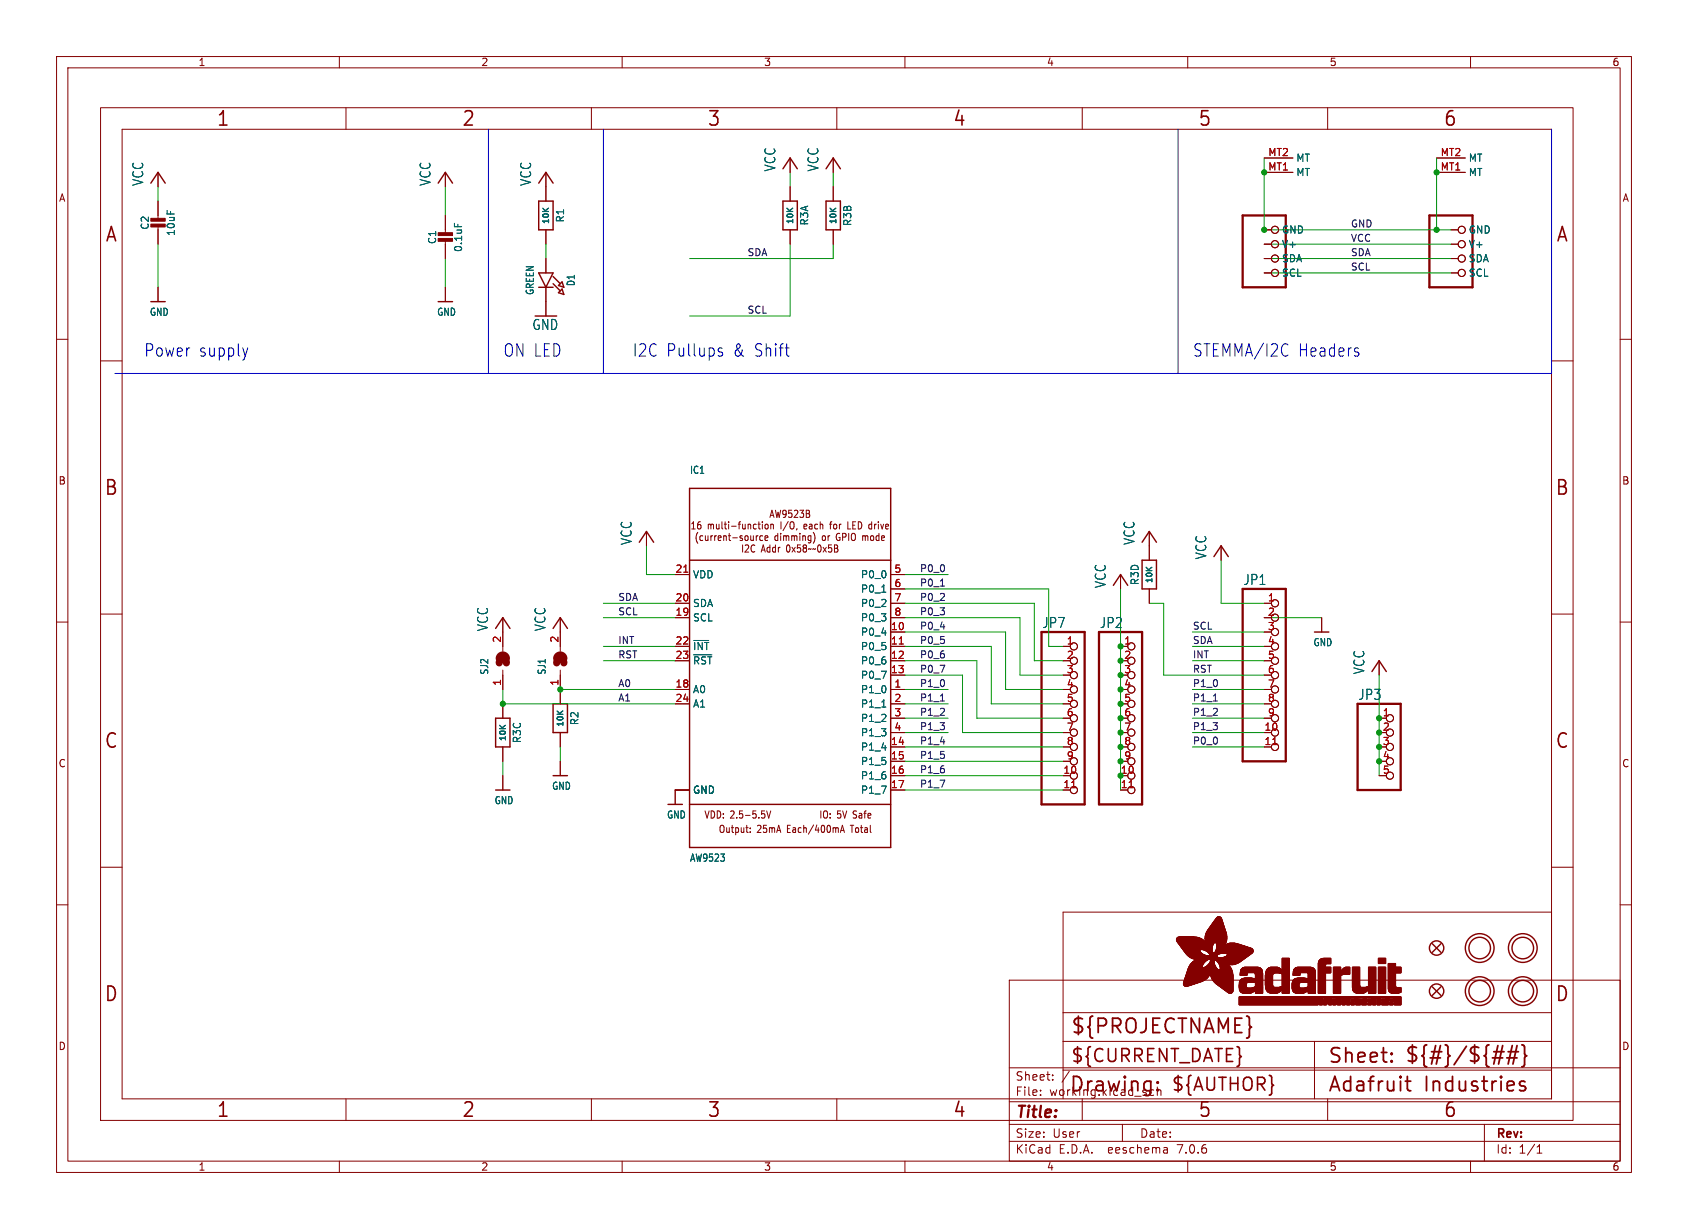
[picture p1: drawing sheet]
<svg xmlns="http://www.w3.org/2000/svg" width="298mm" height="217mm" viewBox="0 0 298 217" stroke-linecap="round" stroke-linejoin="round" font-family="sans-serif">
<defs><g id="words">
<g font-size="3.5" fill="#840000">
<text x="38.2" y="22.7">1</text>
<text x="81.6" y="22.7">2</text>
<text x="125" y="22.7">3</text>
<text x="168.4" y="22.7">4</text>
<text x="211.8" y="22.7">5</text>
<text x="255.1" y="22.7">6</text>
<text x="18.5" y="43.1">A</text>
<text x="275" y="43.1">A</text>
<text x="18.3" y="87.9">B</text>
<text x="274.9" y="87.9">B</text>
<text x="18.3" y="132.7">C</text>
<text x="274.9" y="132.7">C</text>
<text x="18.3" y="177.4">D</text>
<text x="274.9" y="177.4">D</text>
<text x="189.2" y="183.2">${PROJECTNAME}</text>
<text x="234.7" y="188.4">Sheet:</text>
<text x="248.3" y="188.3">${#}/${##}</text>
<text x="38.2" y="197.9">1</text>
<text x="81.6" y="197.9">2</text>
<text x="125" y="197.9">3</text>
<text x="168.4" y="197.9">4</text>
<text x="189" y="193.5">Drawing:</text>
<text x="211.8" y="197.9">5</text>
<text x="234.7" y="193.5">Adafruit</text>
<text x="251.8" y="193.5">Industries</text>
<text x="255.1" y="197.9">6</text>
</g>
<g font-size="3.2" fill="#840000">
<text x="189.2" y="188.2">${CURRENT_DATE}</text>
<text x="207" y="193.3">${AUTHOR}</text>
</g>
<g font-size="3" fill="#0000c2">
<text x="25.4" y="63.3">Power</text>
<text x="35.1" y="63.3">supply</text>
<text x="88.9" y="63.3">ON LED</text>
<text x="111.8" y="63.3">I2C Pullups</text>
<text x="129.6" y="63.3">&amp; Shift</text>
<text x="210.8" y="63.3">STEMMA/I2C</text>
<text x="229.5" y="63.3">Headers</text>
</g>
<text font-size="2.8" fill="#840000" x="179.4" y="198.2">Title:</text>
<g font-size="2.5" fill="#006464">
<text x="25.5" y="33" transform="rotate(-90 25.5 33)">VCC</text>
<text x="76.3" y="33" transform="rotate(-90 76.3 33)">VCC</text>
<text x="94.1" y="33" transform="rotate(-90 94.1 33)">VCC</text>
<text x="137.3" y="30.4" transform="rotate(-90 137.3 30.4)">VCC</text>
<text x="144.9" y="30.4" transform="rotate(-90 144.9 30.4)">VCC</text>
<text x="94" y="58.6">GND</text>
<text x="111.9" y="96.5" transform="rotate(-90 111.9 96.5)">VCC</text>
<text x="200.8" y="96.5" transform="rotate(-90 200.8 96.5)">VCC</text>
<text x="213.5" y="99" transform="rotate(-90 213.5 99)">VCC</text>
<text x="195.7" y="104.1" transform="rotate(-90 195.7 104.1)">VCC</text>
<text x="219.8" y="103.6">JP1</text>
<text x="86.5" y="111.7" transform="rotate(-90 86.5 111.7)">VCC</text>
<text x="96.7" y="111.7" transform="rotate(-90 96.7 111.7)">VCC</text>
<text x="184.2" y="111.3">JP7</text>
<text x="194.4" y="111.3">JP2</text>
<text x="241.4" y="119.3" transform="rotate(-90 241.4 119.3)">VCC</text>
<text x="240.1" y="124">JP3</text>
</g>
<g font-size="2.1" fill="#840000">
<text x="179.4" y="191.3">Sheet:</text>
<text x="179.4" y="194">File:</text>
<text x="185.5" y="194">working.kicad_sch</text>
<text x="179.4" y="201.4">Size:</text>
<text x="186.1" y="201.4">User</text>
<text x="201.4" y="201.4">Date:</text>
<text x="264.4" y="201.6">Rev:</text>
<text x="179.4" y="204.2">KiCad</text>
<text x="187.2" y="204.2">E.D.A.</text>
<text x="196.1" y="204.2">eeschema</text>
<text x="208.4" y="204.2">7.0.6</text>
<text x="264.4" y="204.2">Id:</text>
<text x="268.5" y="204.2">1/1</text>
</g>
<g font-size="1.8" fill="#840000">
<text x="35" y="11.9">1</text>
<text x="85" y="11.9">2</text>
<text x="135" y="11.9">3</text>
<text x="185" y="11.9">4</text>
<text x="235" y="11.9">5</text>
<text x="285" y="11.9">6</text>
<text x="10.3" y="35.9">A</text>
<text x="286.8" y="35.9">A</text>
<text x="10.3" y="85.9">B</text>
<text x="286.7" y="85.9">B</text>
<text x="120.2" y="94.8">each</text>
<text x="125.1" y="94.8">for</text>
<text x="151.4" y="94.8">dimming)</text>
<text x="10.3" y="135.9">C</text>
<text x="286.7" y="135.9">C</text>
<text x="124.4" y="144.9">VDD: 2.5-5.5V</text>
<text x="127" y="147.5">Output:</text>
<text x="133.8" y="147.5">25mA</text>
<text x="139.3" y="147.5">Each/400mA</text>
<text x="144.8" y="144.9">IO: 5V Safe</text>
<text x="150.8" y="147.5">Total</text>
<text x="10.3" y="185.9">D</text>
<text x="286.7" y="185.9">D</text>
<text x="35" y="207.2">1</text>
<text x="85" y="207.2">2</text>
<text x="135" y="207.2">3</text>
<text x="185" y="207.2">4</text>
<text x="235" y="207.2">5</text>
<text x="285" y="207.2">6</text>
</g>
<g font-size="1.8" fill="#a90000">
<text x="224.1" y="27.7">MT2</text>
<text x="254.6" y="27.7">MT2</text>
<text x="224.1" y="30.2">MT1</text>
<text x="254.6" y="30.2">MT1</text>
<text x="119.3" y="101.3">21</text>
<text x="158" y="101.3">5</text>
<text x="119.3" y="106.4">20</text>
<text x="158" y="103.9">6</text>
<text x="158" y="106.4">7</text>
<text x="224.1" y="106.4">1</text>
<text x="88.6" y="113.7" transform="rotate(-90 88.6 113.7)">2</text>
<text x="98.8" y="113.7" transform="rotate(-90 98.8 113.7)">2</text>
<text x="119.3" y="109">19</text>
<text x="157.4" y="111.5">10</text>
<text x="158" y="109">8</text>
<text x="224.1" y="109">2</text>
<text x="224.1" y="111.5">3</text>
<text x="119.3" y="114">22</text>
<text x="119.3" y="116.6">23</text>
<text x="157.4" y="114">11</text>
<text x="157.4" y="116.6">12</text>
<text x="157.4" y="119.1">13</text>
<text x="188.5" y="114">1</text>
<text x="188.5" y="116.6">2</text>
<text x="188.5" y="119.1">3</text>
<text x="198.7" y="114">1</text>
<text x="198.7" y="116.6">2</text>
<text x="198.7" y="119.1">3</text>
<text x="224.1" y="114">4</text>
<text x="224.1" y="116.6">5</text>
<text x="224.1" y="119.1">6</text>
<text x="88.6" y="121.4" transform="rotate(-90 88.6 121.4)">1</text>
<text x="98.8" y="121.4" transform="rotate(-90 98.8 121.4)">1</text>
<text x="119.3" y="121.7">18</text>
<text x="119.3" y="124.2">24</text>
<text x="158" y="121.7">1</text>
<text x="158" y="124.2">2</text>
<text x="188.5" y="121.7">4</text>
<text x="188.5" y="124.2">5</text>
<text x="198.7" y="121.7">4</text>
<text x="198.7" y="124.2">5</text>
<text x="224.1" y="121.7">7</text>
<text x="224.1" y="124.2">8</text>
<text x="157.4" y="131.8">14</text>
<text x="158" y="126.7">3</text>
<text x="158" y="129.3">4</text>
<text x="188.5" y="126.7">6</text>
<text x="188.5" y="129.3">7</text>
<text x="188.5" y="131.8">8</text>
<text x="198.7" y="126.7">6</text>
<text x="198.7" y="129.3">7</text>
<text x="198.7" y="131.8">8</text>
<text x="223.5" y="129.3">10</text>
<text x="223.5" y="131.8">11</text>
<text x="224.1" y="126.7">9</text>
<text x="244.4" y="126.7">1</text>
<text x="244.4" y="129.3">2</text>
<text x="244.4" y="131.8">3</text>
<text x="157.4" y="134.4">15</text>
<text x="157.4" y="136.9">16</text>
<text x="187.9" y="136.9">10</text>
<text x="188.5" y="134.4">9</text>
<text x="198.1" y="136.9">10</text>
<text x="198.7" y="134.4">9</text>
<text x="244.4" y="134.4">4</text>
<text x="244.4" y="136.9">5</text>
<text x="157.4" y="139.4">17</text>
<text x="187.9" y="139.4">11</text>
<text x="198.1" y="139.4">11</text>
</g>
<g font-size="1.8" fill="#006464">
<text x="229.1" y="28.8">MT</text>
<text x="259.6" y="28.8">MT</text>
<text x="229.1" y="31.3">MT</text>
<text x="259.6" y="31.3">MT</text>
<text x="26.5" y="40.7" transform="rotate(-90 26.5 40.7)">C2</text>
<text x="31.1" y="41.8" transform="rotate(-90 31.1 41.8)">10uF</text>
<text x="99.9" y="39.4" transform="rotate(-90 99.9 39.4)">R1</text>
<text x="143.1" y="40" transform="rotate(-90 143.1 40)">R3A</text>
<text x="150.7" y="40.1" transform="rotate(-90 150.7 40.1)">R3B</text>
<text x="226.6" y="41.5">GND</text>
<text x="259.6" y="41.5">GND</text>
<text x="77.3" y="43.3" transform="rotate(-90 77.3 43.3)">C1</text>
<text x="81.9" y="44.7" transform="rotate(-90 81.9 44.7)">0.1uF</text>
<text x="226.6" y="44">V+</text>
<text x="226.6" y="46.6">SDA</text>
<text x="259.6" y="44">V+</text>
<text x="259.6" y="46.6">SDA</text>
<text x="94.6" y="52.3" transform="rotate(-90 94.6 52.3)">GREEN</text>
<text x="101.8" y="50.7" transform="rotate(-90 101.8 50.7)">D1</text>
<text x="226.6" y="49.1">SCL</text>
<text x="259.6" y="49.1">SCL</text>
<text x="26.4" y="56">GND</text>
<text x="77.2" y="56">GND</text>
<text x="121.9" y="84">IC1</text>
<text x="122.4" y="107.5">SDA</text>
<text x="122.4" y="102.5">VDD</text>
<text x="152.1" y="102.5">P0_0</text>
<text x="152.1" y="105">P0_1</text>
<text x="152.1" y="107.5">P0_2</text>
<text x="201.5" y="103.6" transform="rotate(-90 201.5 103.6)">R3D</text>
<text x="122.4" y="110.1">SCL</text>
<text x="152.1" y="112.6">P0_4</text>
<text x="152.1" y="110.1">P0_3</text>
<text x="86.5" y="119.4" transform="rotate(-90 86.5 119.4)">SJ2</text>
<text x="96.7" y="119.4" transform="rotate(-90 96.7 119.4)">SJ1</text>
<text x="122.4" y="115.2">~{INT}</text>
<text x="122.4" y="117.7">~{RST}</text>
<text x="152.1" y="115.2">P0_5</text>
<text x="152.1" y="117.7">P0_6</text>
<text x="232.1" y="114.5">GND</text>
<text x="122.4" y="122.8">A0</text>
<text x="122.4" y="125.3">A1</text>
<text x="152.1" y="122.8">P1_0</text>
<text x="152.1" y="120.2">P0_7</text>
<text x="152.1" y="125.3">P1_1</text>
<text x="92.3" y="131.5" transform="rotate(-90 92.3 131.5)">R3C</text>
<text x="102.5" y="128.3" transform="rotate(-90 102.5 128.3)">R2</text>
<text x="152.1" y="127.9">P1_2</text>
<text x="152.1" y="130.4">P1_3</text>
<text x="152.1" y="132.9">P1_4</text>
<text x="152.1" y="135.5">P1_5</text>
<text x="87.3" y="142.4">GND</text>
<text x="97.5" y="139.9">GND</text>
<text x="122.4" y="140.6">GND</text>
<text x="152.1" y="138">P1_6</text>
<text x="152.1" y="140.6">P1_7</text>
<text x="117.8" y="144.9">GND</text>
<text x="121.9" y="152.6">AW9523</text>
</g>
<g font-size="1.7" fill="#0f0f0f">
<text x="238.8" y="40.3">GND</text>
<text x="132.1" y="45.4">SDA</text>
<text x="238.8" y="47.9">SCL</text>
<text x="238.8" y="42.8">VCC</text>
<text x="238.8" y="45.4">SDA</text>
<text x="132.1" y="55.5">SCL</text>
<text x="162.6" y="101.3">P0_0</text>
<text x="109.2" y="106.3">SDA</text>
<text x="162.6" y="106.3">P0_2</text>
<text x="162.6" y="103.8">P0_1</text>
<text x="109.2" y="108.9">SCL</text>
<text x="109.2" y="114">INT</text>
<text x="162.6" y="108.9">P0_3</text>
<text x="162.6" y="111.4">P0_4</text>
<text x="162.6" y="114">P0_5</text>
<text x="210.8" y="111.4">SCL</text>
<text x="210.8" y="114">SDA</text>
<text x="109.2" y="116.5">RST</text>
<text x="162.6" y="116.5">P0_6</text>
<text x="162.6" y="119">P0_7</text>
<text x="210.8" y="116.5">INT</text>
<text x="210.8" y="119">RST</text>
<text x="109.2" y="121.6">A0</text>
<text x="109.2" y="124.1">A1</text>
<text x="162.6" y="124.1">P1_1</text>
<text x="162.6" y="121.6">P1_0</text>
<text x="210.8" y="121.6">P1_0</text>
<text x="210.8" y="124.1">P1_1</text>
<text x="162.6" y="126.7">P1_2</text>
<text x="162.6" y="129.2">P1_3</text>
<text x="162.6" y="131.7">P1_4</text>
<text x="210.8" y="129.2">P1_3</text>
<text x="210.8" y="131.7">P0_0</text>
<text x="210.8" y="126.7">P1_2</text>
<text x="162.6" y="136.8">P1_6</text>
<text x="162.6" y="134.3">P1_5</text>
<text x="162.6" y="139.4">P1_7</text>
</g>
<g font-size="1.4" fill="#006464">
<text x="97.3" y="39.8" transform="rotate(-90 97.3 39.8)">10K</text>
<text x="140.5" y="39.8" transform="rotate(-90 140.5 39.8)">10K</text>
<text x="148.1" y="39.8" transform="rotate(-90 148.1 39.8)">10K</text>
<text x="204" y="103.3" transform="rotate(-90 204 103.3)">10K</text>
<text x="89.7" y="131.2" transform="rotate(-90 89.7 131.2)">10K</text>
<text x="99.9" y="128.7" transform="rotate(-90 99.9 128.7)">10K</text>
</g>
</g></defs>
<g fill="none" stroke="#840000" stroke-width=".18">
<path d="M10 10h278.5v197.3h-278.5zM12 12h274.5v193.3h-274.5zM17.8 19h260.3v179.1h-260.3zM60 10v2M61.2 19v3.9M104.6 19v3.9M110 10v2M148 19v3.9M160 10v2M191.3 19v3.9M210 10v2M234.7 19v3.9"/>
<path d="M260 10v2M21.6 22.9h252.7v171.4h-252.7zM27.9 30.5v2.5M27.9 35.6v3.3M27.9 39.9v3.3M78.7 30.5v2.5M78.7 38.1v3.3M96.5 30.5v5.1M139.7 27.9v2.6M139.7 33v2.6M147.3 27.9v2.6M147.3 33v2.6"/>
<path d="M223.5 30.5h5.1M223.5 27.9h5.1M254 30.5h5.1M254 27.9h5.1M10 60h2M27.9 50.8v2.5M78.7 42.4v3.3M78.7 50.8v2.5M96.5 40.6v2.6M96.5 45.7v2.6M96.5 50.8v5.1M139.7 40.6v2.6"/>
<path d="M147.3 40.6v2.6M223.5 40.6h1.3M223.5 43.2h1.3M223.5 45.7h1.3M223.5 48.3h1.3M256.5 40.6h1.3M256.5 43.2h1.3M256.5 45.7h1.3M256.5 48.3h1.3M286.5 60h2M17.8 63.8h3.8M274.3 63.8h3.8"/>
<path d="M114.3 94v2.5M122.3 92.6l.3-.3v1.2M123.1 95.2l.3 .9M123.3 93l.2-.2h.3l.1 .2M123.8 95.5l.1 .1 .4-.1M123.8 92.3h-.3l-.1 .3-.1 .7M123.9 94.7l.4 .1M124.7 95.4l.2 .2 .3-.1M125.2 94.7v.9M125.2 92.7v.8M125.2 92.8l.3-.1 .2 .2M125.7 92.9l.1-.2 .3 .1 .1 .7"/>
<path d="M125.7 92.9v.6M125.7 94.7v.9M126.4 94.7v.9M126.7 92.7v.7M127 95.4l.1 .2 .3-.1M127.1 92.7v.8M127.4 94.8l.1 .2-.5 .2M127.6 92.3v1.1l.2 .1M128 94.9l.1-.2 .3 .1v.8M128 94.7v.9M128.1 92.7h.4M128.2 92.3v1.1l.3 .1"/>
<path d="M128.8 94.7h.4M128.8 92.3v.1M128.8 92.7v.8M128.9 94.3v1.1l.3 .2M129.3 93.1h.9M129.5 95.1h.9M130.5 92.7h.4M130.9 92.3l-.2 .1v1.1M131.2 94.8l-.2-.1-.2 .2 .1 .2 .3 .1v.3h-.4M131.3 92.7v.8h.3l.2-.1M131.3 96.4v1.2M131.8 96.5l.4-.1 .2 .3-.7 .9h.7"/>
<path d="M131.8 92.7v.8M131.8 94.8l.3-.1 .2 .3v.3l-.2 .3-.3-.1-.1-.2zM132.3 92.8l.1-.1 .3 .1v.7M132.3 92.7v.8M132.7 94.7l.1 .8 .2 .1 .2-.1M133.2 94.7v.9M133.5 96.5l-.1-.1a.62 .62 0 0 0-.7 .5 .62 .62 0 0 0 .4 .7l.4-.1M133.7 92.8l-.3-.1-.2 .2 .1 .6h.4M133.7 94.7v.9M134 92.7h.4M134 94.7l-.3 .3M134.2 92.3v1.1l.2 .1"/>
<path d="M134.6 97.6l.3-1.2 .4 1.2M134.7 97.3h.5M134.8 92.3v.1M134.8 92.7v.8M134.8 94.8l-.3-.1-.2 .3 .1 .5h.4M135.3 95.2l.5-.2-.1-.2-.3-.1-.1 .2v.6h.4M135.4 92.8l.2-.1 .2 .2v.4l-.2 .2h-.2l-.1-.2zM136.1 96.8h-.3l-.2 .2 .1 .6h.4M136.1 96.4v1.2M136.1 91.5l.4-1.3 .3 1.3M136.2 91.1h.5M136.3 92.8l.1-.1 .3 .1v.7"/>
<path d="M136.3 92.7v.8M137.1 96.8h-.3l-.2 .2 .1 .6h.4M137.1 96.4v1.2M137.1 90.2l.3 1.3 .2-.9 .2 .9 .2-1.3M137.5 94.8l-.3-.1-.2 .3 .1 .5h.4M137.5 94.3v1.3M137.6 96.8v.8M137.9 96.8l-.3 .2M138 94.3v.1M138 94.7v.9M138.1 92.3v1.2M138.5 94.9l.4-.2 .1 .2"/>
<path d="M138.5 94.7v.9M139 90.8l-.2 .2-.3-.1-.1-.6 .4-.1 .2 .3v.7l-.2 .2-.3 .1M139 94.9v.7M139 94.9l.2-.2 .2 .1 .1 .8M139.2 96.4h.1a.72 .72 0 0 1 0 1.2 .94 .94 0 0 1-.1-1.2zM139.4 92.2l-1 1.6M139.8 92.3h.3l.2 .1 .1 .7-.3 .4-.4-.1v-.7zM140 90.2h-.5l-.1 .6 .2-.1 .3 .1 .1 .6-.2 .1-.4-.1M140 94.9l.3-.2 .1 .2M140 94.7v.9M140 96.8l.6 .8M140.4 90.3l.5-.1 .2 .4-.7 .9h.7"/>
<path d="M140.4 94.9l.2-.2 .3 .1v.8M140.4 94.9v.7M140.6 96.8l-.6 .8M140.9 93.5l-.1 .2M141.4 90.2h.7l-.4 .5 .3 .1v.6l-.1 .1-.5-.1M141.4 94.3v.1M141.4 94.7v.9M141.5 96.4h-.5v.6l.1-.2 .4 .1v.6l-.1 .1-.4-.1M141.9 94.9l.2-.2 .2 .1 .1 .8M141.9 94.7v.9M142.1 93.1l.6-.1-.1-.2-.3-.1-.2 .2 .1 .6h.4M142.2 96.9l-.2-.2 .2-.3h.3l.1 .2-.2 .3"/>
<path d="M142.2 96.9l-.2 .2v.4l.2 .1h.3l.1-.2v-.4l-.2-.1M142.2 96.9h.2M142.6 90.2h.3l.2 .3-.2 .3 .2 .1 .1 .4-.2 .2h-.4zM142.6 90.8h.3M143.1 92.8h.4l.1 .7M143.4 94.8l-.3-.1-.2 .3 .1 .5h.4M143.4 94.7v1.1l-.2 .2-.3-.1M143.4 97l-.5 .1M143.6 93l-.4 .1-.1 .1 .1 .3h.4M143.8 94.1a1.65 1.65 0 0 1 0 2M144.2 97l-.5 .1M144.6 92.8l-.4-.1-.2 .2 .1 .6h.5"/>
<path d="M144.7 96.4h.1a.72 .72 0 0 1 0 1.2 .94 .94 0 0 1-.1-1.2zM145 92.8l.2-.1 .2 .1 .1 .7M145 92.3v1.2M145.5 94.8l.2-.1 .2 .3v.3l-.2 .3-.2-.1-.1-.2zM145.5 96.8l.6 .8M146.1 96.8l-.6 .8M146.4 94.7v.9M146.7 92.7h.4M146.7 94.7l-.3 .3M147 96.4h-.5v.6l.1-.2 .4 .1v.6l-.1 .1-.4-.1M147.1 92.3l-.3 .1v1.1M147.5 92.8l.2-.1 .3 .2v.4l-.3 .2h-.2l-.1-.2z"/>
<path d="M147.5 96.4h.4l.2 .2-.2 .4 .2 .1 .1 .3-.2 .2h-.5zM147.5 97h.4M148.4 92.7v.8M148.5 94.4a.62 .62 0 0 0-.7 .5 .62 .62 0 0 0 .4 .7l.3-.1v-.5h-.2M148.7 92.7l-.3 .2M149 95l.5-.1 .1-.2-.1-.3-.5-.1v1.3M149.9 92.3v1.2h.5M150.1 94.3v1.3M150.8 92.9h.3M151 94.3l-.3 .1-.2 .3 .1 .7 .4 .2M151.3 92.3h-.5v1.2h.5M152.4 93l-.2-.7h-.4v1.2"/>
<path d="M154.1 92.8l-.3-.1-.2 .2M154.1 92.3v1.2M154.6 92.7v.8M154.9 92.7l-.3 .2M155.3 92.3v.1M155.3 92.7v.8M155.7 92.7l.3 .8 .2-.8M157.1 93l-.2-.3-.3 .1v.6M203.2 94v5.1M215.9 96.5v2.6M10 110h2M17.8 108.6h3.8"/>
<path d="M88.9 109.2v6M88.9 118.5v3.4M99.1 109.2v6M99.1 118.5v6M119.4 106.7h2.5M119.4 116.8h2.5M119.4 114.3h2.5M119.4 109.2h2.5M119.4 101.6h2.5M157.5 106.7h2.5M157.5 111.8h2.5M157.5 116.8h2.5"/>
<path d="M157.5 119.4h2.5M157.5 114.3h2.5M157.5 109.2h2.5M157.5 101.6h2.5M157.5 104.1h2.5M188 119.4h1.2M188 114.3h1.2M198.1 119.4h1.3M198.1 114.3h1.3M198.1 101.6v2.5M203.2 104.1v2.6M223.5 106.7h1.3"/>
<path d="M223.5 111.8h1.3M223.5 116.8h1.3M223.5 119.4h1.3M233.7 109.2v2.6M243.8 116.8v2.6M274.3 108.6h3.8M286.5 110h2M88.9 124.5v2.5M88.9 132.1v2.5M88.9 137.2v2.5M99.1 129.5v2.6M99.1 134.6v2.6"/>
<path d="M119.4 121.9h2.5M119.4 124.5h2.5M121.9 139.7h-2.5v2.5M157.5 121.9h2.5M157.5 124.5h2.5M157.5 127h2.5M157.5 132.1h2.5M157.5 134.6h2.5M157.5 137.2h2.5M157.5 139.7h2.5M157.5 129.5h2.5M188 124.5h1.2"/>
<path d="M188 127h1.2M188 132.1h1.2M188 134.6h1.2M188 129.5h1.2M198.1 124.5h1.3M198.1 127h1.3M198.1 132.1h1.3M198.1 134.6h1.3M198.1 129.5h1.3M223.5 121.9h1.3M223.5 124.5h1.3M223.5 127h1.3"/>
<path d="M243.8 127h1.3M243.8 132.1h1.3M243.8 137.2h1.3M10 160h2M17.8 153.4h3.8M132.6 147.1v.1M132.6 146.4v.1M135.6 143.4l.3 1.3 .4-1.3M148.6 147.2l.3-1.3 .4 1.3M148.7 146.8h.5M274.3 153.4h3.8M286.5 160h2"/>
<path d="M178.4 173.3h108.1v32h-108.1zM188 179.1h86.3M274.3 161.3h-86.3v33M61.2 194.3v3.8M104.6 194.3v3.8M148 194.3v3.8M178.4 198.8h108.1M178.4 194.8h108.1M178.4 188.8h108.1M184 193.6v.1M184 192.8v.1M186.1 190.9v.1"/>
<path d="M186.1 190.1v.1M188 184.1h86.3M188 189.2h86.3M189.1 189.4l-1.3 2M191.3 194.3v3.8M198.4 198.8v3M203.8 192.7l.2 .1M204 193.6l-.2 .1M204.6 192.2v1.5M204.6 192.9l.2-.2 .4 .1 .1 .9M232.4 184.1v10.2M234.7 194.3v3.8"/>
<path d="M262.5 198.8v6.5M60 205.3v2M110 205.3v2M160 205.3v2M178.4 201.8h108.1M206.3 203l.1 .9M206.4 203.8l-.1 .1M206.4 203.3h-.1M210 205.3v2M260 205.3v2M271.8 203.9h.8M271.8 202.8l.4-.4v1.5"/>
<circle cx="225.4" cy="48.3" r=".63"/>
<circle cx="225.4" cy="43.2" r=".63"/>
<circle cx="225.4" cy="45.7" r=".63"/>
<circle cx="225.4" cy="40.6" r=".63"/>
<circle cx="258.4" cy="40.6" r=".63"/>
<circle cx="258.4" cy="45.7" r=".63"/>
<circle cx="258.4" cy="43.2" r=".63"/>
<circle cx="258.4" cy="48.3" r=".63"/>
<circle cx="189.9" cy="119.4" r=".63"/>
<circle cx="189.9" cy="116.8" r=".63"/>
<circle cx="189.9" cy="114.3" r=".63"/>
<circle cx="200" cy="116.8" r=".63"/>
<circle cx="200" cy="119.4" r=".63"/>
<circle cx="200" cy="114.3" r=".63"/>
<circle cx="225.4" cy="109.2" r=".63"/>
<circle cx="225.4" cy="106.7" r=".63"/>
<circle cx="225.4" cy="111.8" r=".63"/>
<circle cx="225.4" cy="119.4" r=".63"/>
<circle cx="225.4" cy="114.3" r=".63"/>
<circle cx="225.4" cy="116.8" r=".63"/>
<circle cx="189.9" cy="129.5" r=".63"/>
<circle cx="189.9" cy="121.9" r=".63"/>
<circle cx="189.9" cy="124.5" r=".63"/>
<circle cx="189.9" cy="127" r=".63"/>
<circle cx="189.9" cy="132.1" r=".63"/>
<circle cx="189.9" cy="134.6" r=".63"/>
<circle cx="189.9" cy="137.2" r=".63"/>
<circle cx="189.9" cy="139.7" r=".63"/>
<circle cx="200" cy="124.5" r=".63"/>
<circle cx="200" cy="132.1" r=".63"/>
<circle cx="200" cy="129.5" r=".63"/>
<circle cx="200" cy="127" r=".63"/>
<circle cx="200" cy="121.9" r=".63"/>
<circle cx="200" cy="139.7" r=".63"/>
<circle cx="200" cy="134.6" r=".63"/>
<circle cx="200" cy="137.2" r=".63"/>
<circle cx="225.4" cy="129.5" r=".63"/>
<circle cx="225.4" cy="121.9" r=".63"/>
<circle cx="225.4" cy="132.1" r=".63"/>
<circle cx="225.4" cy="124.5" r=".63"/>
<circle cx="225.4" cy="127" r=".63"/>
<circle cx="245.7" cy="129.5" r=".63"/>
<circle cx="245.7" cy="127" r=".63"/>
<circle cx="245.7" cy="132.1" r=".63"/>
<circle cx="245.7" cy="134.6" r=".63"/>
<circle cx="245.7" cy="137.2" r=".63"/>
</g>
<g fill="none" stroke="#840000" stroke-width=".25">
<path d="M26.7 32.4l1.2-1.9 1.3 1.9M77.5 32.4l1.2-1.9 1.3 1.9M95.2 35.6h2.6v5h-2.6zM95.2 32.4l1.3-1.9 1.3 1.9M138.4 35.6h2.6v5h-2.6zM138.4 29.8l1.3-1.9 1.3 1.9M146 35.6h2.6v5h-2.6zM146 29.8l1.3-1.9 1.3 1.9M26.7 53.3h2.5M77.5 53.3h2.5M95.2 48.3h2.6l-1.3 2.5zM95.2 50.8h2.6"/>
<path d="M97.8 48.9l1.3 1.3M97.8 50.2l1.3 1.2M98.7 50.5l.7-.7 .3 1zM98.7 51.8l.7-.7 .3 1zM113 95.9l1.3-1.9 1.3 1.9M121.9 86.4h35.6v63.5h-35.6zM121.9 99.1h35.6M201.9 99.1h2.6v5h-2.6zM201.9 95.9l1.3-1.9 1.3 1.9M214.6 98.4l1.3-1.9 1.3 1.9M87.6 111.1l1.3-1.9 1.3 1.9M97.8 111.1l1.3-1.9 1.2 1.9"/>
<path d="M196.8 103.5l1.3-1.9 1.3 1.9M232.4 111.8h2.5M242.6 118.7l1.2-1.9 1.3 1.9M87.6 139.7h2.6M87.6 127h2.6v5.1h-2.6zM97.8 124.5h2.5v5h-2.5zM97.8 137.2h2.5M118.1 142.2h2.5M121.9 142.2h35.6M253.2 166.9l1.6 1.5M253.2 174.5l1.6 1.5M254.8 166.9l-1.6 1.5"/>
<path d="M254.8 174.5l-1.6 1.5"/>
<circle cx="254" cy="167.6" r="1.27"/>
<circle cx="254" cy="175.3" r="1.27"/>
<circle cx="261.6" cy="175.3" r="2.54"/>
<circle cx="261.6" cy="167.6" r="2.54"/>
<circle cx="261.6" cy="175.3" r="1.9"/>
<circle cx="261.6" cy="167.6" r="1.9"/>
<circle cx="269.2" cy="175.3" r="2.54"/>
<circle cx="269.2" cy="167.6" r="2.54"/>
<circle cx="269.2" cy="175.3" r="1.9"/>
<circle cx="269.2" cy="167.6" r="1.9"/>
</g>
<g fill="#840000" stroke="#840000" stroke-width=".18">
<path d="M77.5 42.2h2.5v.5h-2.5z"/>
<path d="M77.5 41.1h2.5v.6h-2.5z"/>
<path d="M208 166.3h4.8z"/>
<path d="M208 166.2l4.8 .1z"/>
<path d="M208 166.2h4.8z"/>
<path d="M208 166.2h4.7z"/>
<path d="M208 166.1l4.7 .1z"/>
<path d="M208 166.1h4.6z"/>
<path d="M208 166l4.5 .1z"/>
<path d="M208 166h4.5z"/>
<path d="M208 166.4h4.9z"/>
<path d="M208 166.3l4.9 .1z"/>
<path d="M208 166h4.4z"/>
<path d="M208 165.9l4.4 .1z"/>
<path d="M208.1 166.4l4.9 .1z"/>
<path d="M208.1 165.9h4.2z"/>
<path d="M208.1 166.5h4.9z"/>
<path d="M208.1 165.9h4.1z"/>
<path d="M208.1 165.8l4 .1z"/>
<path d="M208.1 166.6h5z"/>
<path d="M208.1 166.5l4.9 .1z"/>
<path d="M208.1 165.8h3.9z"/>
<path d="M208.2 166.6h4.9z"/>
<path d="M208.2 165.8h3.6z"/>
<path d="M208.2 166.6l4.9 .1z"/>
<path d="M208.2 165.7l3.5 .1z"/>
<path d="M208.2 166.7h5z"/>
<path d="M208.2 166.7h4.9z"/>
<path d="M208.3 166.7l4.9 .1z"/>
<path d="M208.3 165.7h3.3z"/>
<path d="M208.3 166.8h6.3z"/>
<path d="M208.3 166.8h4.9z"/>
<path d="M208.3 166.8l6.3 .1z"/>
<path d="M208.4 166.9h6.2z"/>
<path d="M208.4 167h6.1z"/>
<path d="M208.4 166.9l6.1 .1z"/>
<path d="M208.4 165.7h2.8z"/>
<path d="M208.5 167h6z"/>
<path d="M208.5 167l6 .1z"/>
<path d="M208.6 167.1h5.9z"/>
<path d="M208.6 167.1l5.8 .1z"/>
<path d="M208.6 167.2h5.8z"/>
<path d="M208.7 167.2l5.7 .1z"/>
<path d="M208.7 167.3h5.7z"/>
<path d="M208.7 167.3l5.7 .1z"/>
<path d="M208.8 167.4h5.6z"/>
<path d="M208.8 167.5h5.5z"/>
<path d="M208.8 167.4l5.5 .1z"/>
<path d="M208.9 167.5l5.4 .1z"/>
<path d="M208.9 167.6h5.4z"/>
<path d="M208.9 167.6l5.4 .1z"/>
<path d="M209 167.7h5.3z"/>
<path d="M209 167.7l5.3 .1z"/>
<path d="M209 167.8h5.3z"/>
<path d="M209.1 167.8h5.2z"/>
<path d="M209.1 167.8l5.2 .1z"/>
<path d="M209.1 167.9h5.2z"/>
<path d="M209.2 167.9l3.1 .1z"/>
<path d="M209.2 168h3z"/>
<path d="M209.2 174.1h1.8z"/>
<path d="M209.2 174l1.8 .1z"/>
<path d="M209.2 174h2z"/>
<path d="M209.2 174h2.1z"/>
<path d="M209.2 173.9l2.1 .1z"/>
<path d="M209.2 173.9h2.3z"/>
<path d="M209.2 173.9h2.4z"/>
<path d="M209.2 173.8l2.4 .1z"/>
<path d="M209.2 173.8h2.6z"/>
<path d="M209.2 168l3 .1z"/>
<path d="M209.3 174.1l1.4 .1z"/>
<path d="M209.3 174.1h1.5z"/>
<path d="M209.3 173.8h2.6z"/>
<path d="M209.3 173.7l2.6 .1z"/>
<path d="M209.3 173.7h2.8z"/>
<path d="M209.3 168.1h2.9z"/>
<path d="M209.3 174.2h1.2z"/>
<path d="M209.3 174.2h1.3z"/>
<path d="M209.3 173.7h2.9z"/>
<path d="M209.3 173.6l3 .1z"/>
<path d="M209.3 173.6h3.1z"/>
<path d="M209.3 173.6h3.2z"/>
<path d="M209.3 168.1l2.9 .1z"/>
<path d="M209.3 174.2l1.1 .1z"/>
<path d="M209.3 173.5l3.3 .1z"/>
<path d="M209.3 173.5h3.3z"/>
<path d="M209.3 173.4l3.4 .1z"/>
<path d="M209.3 173.4h3.5z"/>
<path d="M209.3 168.2h2.9z"/>
<path d="M209.4 174.3h.9z"/>
<path d="M209.4 173.4h3.4z"/>
<path d="M209.4 174.3h.8z"/>
<path d="M209.4 173.3l3.5 .1z"/>
<path d="M209.4 173.3h3.5z"/>
<path d="M209.4 173.3h3.6z"/>
<path d="M209.4 173.2l3.7 .1z"/>
<path d="M209.4 168.3h2.8z"/>
<path d="M209.4 168.2l2.8 .1z"/>
<path d="M209.4 174.3l.7 .1z"/>
<path d="M209.4 173.2h3.7z"/>
<path d="M209.4 173.2h3.8z"/>
<path d="M209.4 173.1l3.8 .1z"/>
<path d="M209.4 173.1h3.9z"/>
<path d="M209.5 173.1h3.8z"/>
<path d="M209.5 173l3.8 .1z"/>
<path d="M209.5 168.3l2.8 .1z"/>
<path d="M209.5 174.4h.5z"/>
<path d="M209.5 173h3.9z"/>
<path d="M209.5 172.9l4 .1z"/>
<path d="M209.5 168.4h2.8z"/>
<path d="M209.5 172.9h4z"/>
<path d="M209.5 172.8l4.1 .1z"/>
<path d="M209.5 172.8h4.1z"/>
<path d="M209.5 168.4l2.9 .1z"/>
<path d="M209.6 172.8h4z"/>
<path d="M209.6 172.7l4 .1z"/>
<path d="M209.6 168.5h2.8z"/>
<path d="M209.6 174.4h.3z"/>
<path d="M209.6 172.7h4.1z"/>
<path d="M209.6 172.6l4.1 .1z"/>
<path d="M209.6 168.5l2.9 .1z"/>
<path d="M209.6 172.6h4.1z"/>
<path d="M209.6 172.6h4.2z"/>
<path d="M209.6 172.5l4.2 .1z"/>
<path d="M209.6 172.5h4.2z"/>
<path d="M209.6 168.6h3z"/>
<path d="M209.6 168.6h2.9z"/>
<path d="M209.7 172.5h4.1z"/>
<path d="M209.7 172.4l4.1 .1z"/>
<path d="M209.7 172.4h4.2z"/>
<path d="M209.7 172.3l4.2 .1z"/>
<path d="M209.7 168.6l2.9 .1z"/>
<path d="M209.8 172.3h4.1z"/>
<path d="M209.8 172.2l4.1 .1z"/>
<path d="M209.8 172.2h4.1z"/>
<path d="M209.8 168.7l2.9 .1z"/>
<path d="M209.8 168.7h2.9z"/>
<path d="M209.8 172.1l4.2 .1z"/>
<path d="M209.8 172.1h4.2z"/>
<path d="M209.8 168.8h3z"/>
<path d="M209.8 172l4.2 .1z"/>
<path d="M209.8 172h4.2z"/>
<path d="M209.8 168.8h3.1z"/>
<path d="M209.9 171.9l4.1 .1z"/>
<path d="M209.9 171.9h4.1z"/>
<path d="M209.9 168.8l3 .1z"/>
<path d="M209.9 171.8l4.1 .1z"/>
<path d="M209.9 171.8h4.1z"/>
<path d="M209.9 168.9h3.1z"/>
<path d="M209.9 171.8h8z"/>
<path d="M209.9 171.7l8 .1z"/>
<path d="M209.9 171.7h7.9z"/>
<path d="M209.9 168.9h3.2z"/>
<path d="M210 171.6l7.8 .1z"/>
<path d="M210 171.6h7.8z"/>
<path d="M210 168.9l3.2 .1z"/>
<path d="M210 171.5l7.8 .1z"/>
<path d="M210 171.5h5.5z"/>
<path d="M210 169h3.3z"/>
<path d="M210 171.5h5.4z"/>
<path d="M210 171.4l5.4 .1z"/>
<path d="M210 171.4h5.3z"/>
<path d="M210 169h5.2z"/>
<path d="M210.1 171.3l5.1 .1z"/>
<path d="M210.1 171.3h5.1z"/>
<path d="M210.1 169l5.1 .1z"/>
<path d="M210.1 171.2l5 .1z"/>
<path d="M210.1 171.2h5z"/>
<path d="M210.1 171.1l5 .1z"/>
<path d="M210.1 171.1h4.9z"/>
<path d="M210.1 169.1h5z"/>
<path d="M210.2 171l2.5 .1z"/>
<path d="M210.2 171h2.5z"/>
<path d="M210.2 169.1h5z"/>
<path d="M210.2 171h2.4z"/>
<path d="M210.2 169.1l5 .1z"/>
<path d="M210.2 170.9l2.4 .1z"/>
<path d="M210.2 170.9h2.4z"/>
<path d="M210.2 169.2h5z"/>
<path d="M210.3 170.8l2.3 .1z"/>
<path d="M210.3 170.8h2.3z"/>
<path d="M210.3 169.2h4.9z"/>
<path d="M210.3 170.7l2.3 .1z"/>
<path d="M210.3 170.7h2.3z"/>
<path d="M210.3 169.2l5 .1z"/>
<path d="M210.4 170.7h2.2z"/>
<path d="M210.4 170.6l2.3 .1z"/>
<path d="M210.4 170.6h2.3z"/>
<path d="M210.4 169.3h5z"/>
<path d="M210.4 170.5l2.3 .1z"/>
<path d="M210.5 170.5h2.2z"/>
<path d="M210.5 169.3l5.2 .1z"/>
<path d="M210.5 170.4l2.3 .1z"/>
<path d="M210.5 170.4h2.3z"/>
<path d="M210.6 170.4h2.2z"/>
<path d="M210.6 169.4h9.6z"/>
<path d="M210.6 170.3l2.2 .1z"/>
<path d="M210.6 170.3h2.2z"/>
<path d="M210.7 170.3h2.2z"/>
<path d="M210.7 169.4l9.4 .1z"/>
<path d="M210.7 170.2l2.2 .1z"/>
<path d="M210.7 170.2h2.2z"/>
<path d="M210.8 170.2h2.2z"/>
<path d="M210.8 170.1l2.2 .1z"/>
<path d="M210.8 169.5h9.3z"/>
<path d="M210.8 170.1h2.2z"/>
<path d="M210.9 170.1h2.2z"/>
<path d="M211 170l2.1 .1z"/>
<path d="M211 170h2.1z"/>
<path d="M211 169.5l9 .1z"/>
<path d="M211 170h2.2z"/>
<path d="M211.1 169.9l2.2 .1z"/>
<path d="M211.1 169.9h2.2z"/>
<path d="M211.2 169.6h8.7z"/>
<path d="M211.2 169.8l2.1 .1z"/>
<path d="M211.3 169.8h2.1z"/>
<path d="M211.3 169.6h8.6z"/>
<path d="M211.4 169.7l2.1 .1z"/>
<path d="M211.5 169.7h2.1z"/>
<path d="M211.6 169.7h2z"/>
<path d="M211.7 169.6l2 .1z"/>
<path d="M212.7 167.9l1.6 .1z"/>
<path d="M212.8 168h1.5z"/>
<path d="M212.9 168h1.4z"/>
<path d="M212.9 171l2.1 .1z"/>
<path d="M213 171h2z"/>
<path d="M213 168l1.3 .1z"/>
<path d="M213 166h3.9z"/>
<path d="M213 165.9l3.9 .1z"/>
<path d="M213 165.9h3.9z"/>
<path d="M213 165.8l3.9 .1z"/>
<path d="M213.1 171h1.9z"/>
<path d="M213.1 168.1h1.2z"/>
<path d="M213.1 166.3l3.8 .1z"/>
<path d="M213.1 166.3h3.8z"/>
<path d="M213.1 166.2l3.8 .1z"/>
<path d="M213.1 166.2h3.8z"/>
<path d="M213.1 166.1l3.8 .1z"/>
<path d="M213.1 166.1h3.8z"/>
<path d="M213.1 166l3.8 .1z"/>
<path d="M213.1 165.8h3.8z"/>
<path d="M213.1 165.7l3.8 .1z"/>
<path d="M213.1 165.7h3.8z"/>
<path d="M213.1 165.6l3.8 .1z"/>
<path d="M213.1 165.6h3.8z"/>
<path d="M213.1 165.5l3.8 .1z"/>
<path d="M213.1 165.5h3.8z"/>
<path d="M213.1 166.4l3.7 .1z"/>
<path d="M213.1 166.4h3.8z"/>
<path d="M213.1 165.4l3.8 .1z"/>
<path d="M213.1 165.4h3.8z"/>
<path d="M213.1 170.9l1.9 .1z"/>
<path d="M213.1 166.5l3.7 .1z"/>
<path d="M213.1 166.5h3.7z"/>
<path d="M213.1 165.3l3.8 .1z"/>
<path d="M213.1 165.3h3.8z"/>
<path d="M213.2 170.9h1.7z"/>
<path d="M213.2 166.7h1.6z"/>
<path d="M213.2 166.6l3.6 .1z"/>
<path d="M213.2 166.6h3.6z"/>
<path d="M213.2 165.2l3.7 .1z"/>
<path d="M213.2 165.2h3.7z"/>
<path d="M213.2 165.1l3.7 .1z"/>
<path d="M213.2 168.1l1.1 .1z"/>
<path d="M213.2 166.7l1.5 .1z"/>
<path d="M213.2 166.7h1.5z"/>
<path d="M213.2 165.1h3.6z"/>
<path d="M213.2 165l3.6 .1z"/>
<path d="M213.3 170.9h1.6z"/>
<path d="M213.3 166.8h1.3z"/>
<path d="M213.3 165h3.5z"/>
<path d="M213.3 164.9l3.5 .1z"/>
<path d="M213.3 170.8l1.6 .1z"/>
<path d="M213.3 168.2h1z"/>
<path d="M213.3 164.9h3.5z"/>
<path d="M213.3 164.8l3.5 .1z"/>
<path d="M213.4 170.8h1.5z"/>
<path d="M213.4 164.8h3.4z"/>
<path d="M213.4 164.8h3.3z"/>
<path d="M213.4 164.7l3.3 .1z"/>
<path d="M213.4 168.2l1 .1z"/>
<path d="M213.4 164.7h3.3z"/>
<path d="M213.4 164.6l3.3 .1z"/>
<path d="M213.5 170.7l1.4 .1z"/>
<path d="M213.5 170.7h1.3z"/>
<path d="M213.5 168.3h.9z"/>
<path d="M213.5 164.6h3.2z"/>
<path d="M213.5 164.5l3.2 .1z"/>
<path d="M213.5 164.5h3.2z"/>
<path d="M213.5 164.5h3.1z"/>
<path d="M213.6 170.6l1.2 .1z"/>
<path d="M213.6 170.6h1.2z"/>
<path d="M213.6 168.3l.8 .1z"/>
<path d="M213.6 164.4l3 .1z"/>
<path d="M213.6 164.4h3z"/>
<path d="M213.6 168.4h.8z"/>
<path d="M213.6 164.3l3 .1z"/>
<path d="M213.7 170.5l1.1 .1z"/>
<path d="M213.7 170.5h1.1z"/>
<path d="M213.7 168.4l.8 .1z"/>
<path d="M213.7 164.3h2.9z"/>
<path d="M213.7 170.5h1z"/>
<path d="M213.7 168.5h.9z"/>
<path d="M213.7 168.5h.8z"/>
<path d="M213.7 164.2l2.9 .1z"/>
<path d="M213.7 164.2h2.8z"/>
<path d="M213.7 170.4l1 .1z"/>
<path d="M213.8 170.4h.9z"/>
<path d="M213.8 169h1.4z"/>
<path d="M213.8 168.6h2.1z"/>
<path d="M213.8 168.5l2.3 .1z"/>
<path d="M213.8 164.2h2.7z"/>
<path d="M213.8 164.1l2.7 .1z"/>
<path d="M213.8 170.3l.9 .1z"/>
<path d="M213.8 168.9l1.4 .1z"/>
<path d="M213.8 168.6l1.9 .1z"/>
<path d="M213.8 168.6h2z"/>
<path d="M213.8 164.1h2.7z"/>
<path d="M213.8 170.3h.9z"/>
<path d="M213.8 168.9h1.4z"/>
<path d="M213.8 168.7h1.7z"/>
<path d="M213.8 164l2.7 .1z"/>
<path d="M213.9 170.3h.8z"/>
<path d="M213.9 170.2l.8 .1z"/>
<path d="M213.9 168.9h1.4z"/>
<path d="M213.9 168.8l1.4 .1z"/>
<path d="M213.9 168.8h1.4z"/>
<path d="M213.9 168.8h1.5z"/>
<path d="M213.9 168.7l1.6 .1z"/>
<path d="M213.9 164h2.6z"/>
<path d="M213.9 170.2h.8z"/>
<path d="M213.9 169.6l6 .1z"/>
<path d="M213.9 163.9l2.6 .1z"/>
<path d="M213.9 170.1l.8 .1z"/>
<path d="M213.9 163.9h2.5z"/>
<path d="M214 170.1h.7z"/>
<path d="M214 170l.7 .1z"/>
<path d="M214 169.7h5.8z"/>
<path d="M214 163.8l2.4 .1z"/>
<path d="M214 163.8h2.4z"/>
<path d="M214 170h.7z"/>
<path d="M214 169.9l.7 .1z"/>
<path d="M214 169.9h.7z"/>
<path d="M214 169.8l.7 .1z"/>
<path d="M214 169.8h.8z"/>
<path d="M214 169.7l5.7 .1z"/>
<path d="M214 172.2l4 .1z"/>
<path d="M214 172.2h4z"/>
<path d="M214 172.2h3.9z"/>
<path d="M214 172.1l3.9 .1z"/>
<path d="M214 172.1h3.9z"/>
<path d="M214 172l3.9 .1z"/>
<path d="M214 172h3.9z"/>
<path d="M214 171.9l3.9 .1z"/>
<path d="M214 163.7l2.4 .1z"/>
<path d="M214.1 172.6h3.9z"/>
<path d="M214.1 172.5l3.9 .1z"/>
<path d="M214.1 172.5h3.9z"/>
<path d="M214.1 172.4l3.9 .1z"/>
<path d="M214.1 172.4h3.9z"/>
<path d="M214.1 172.3l3.9 .1z"/>
<path d="M214.1 172.3h3.9z"/>
<path d="M214.1 171.9h3.8z"/>
<path d="M214.1 171.8l3.8 .1z"/>
<path d="M214.1 171.8h3.8z"/>
<path d="M214.1 163.7h2.3z"/>
<path d="M214.1 172.7h3.9z"/>
<path d="M214.1 172.6l3.9 .1z"/>
<path d="M214.1 163.6l2.3 .1z"/>
<path d="M214.1 163.6h2.3z"/>
<path d="M214.1 172.8h3.9z"/>
<path d="M214.1 172.7l3.9 .1z"/>
<path d="M214.2 172.9h3.8z"/>
<path d="M214.2 172.8l3.8 .1z"/>
<path d="M214.2 172.8h3.8z"/>
<path d="M214.2 163.6h2.1z"/>
<path d="M214.2 163.5l2.1 .1z"/>
<path d="M214.2 173h3.8z"/>
<path d="M214.2 172.9l3.8 .1z"/>
<path d="M214.2 163.5h2.1z"/>
<path d="M214.2 163.4l2.1 .1z"/>
<path d="M214.3 173.1h3.7z"/>
<path d="M214.3 173l3.7 .1z"/>
<path d="M214.3 163.4h2z"/>
<path d="M214.3 173.2h3.7z"/>
<path d="M214.3 173.1l3.7 .1z"/>
<path d="M214.3 163.3l2 .1z"/>
<path d="M214.3 163.3h2z"/>
<path d="M214.4 173.2l3.6 .1z"/>
<path d="M214.4 173.2h3.6z"/>
<path d="M214.4 163.3h1.9z"/>
<path d="M214.4 163.2l1.8 .1z"/>
<path d="M214.4 173.3h3.6z"/>
<path d="M214.4 163.2h1.8z"/>
<path d="M214.5 173.3l3.5 .1z"/>
<path d="M214.5 163.2h1.7z"/>
<path d="M214.5 173.4h3.5z"/>
<path d="M214.5 163.1l1.7 .1z"/>
<path d="M214.5 163.1h1.7z"/>
<path d="M214.5 173.4l3.5 .1z"/>
<path d="M214.5 163l1.7 .1z"/>
<path d="M214.6 173.5h3.4z"/>
<path d="M214.6 173.6h3.4z"/>
<path d="M214.6 173.5l3.4 .1z"/>
<path d="M214.6 163h1.6z"/>
<path d="M214.6 168.5h6.8z"/>
<path d="M214.6 162.9l1.6 .1z"/>
<path d="M214.6 162.9h1.5z"/>
<path d="M214.7 173.7h3.3z"/>
<path d="M214.7 173.6l3.3 .1z"/>
<path d="M214.7 168.5h6.7z"/>
<path d="M214.7 162.9h1.4z"/>
<path d="M214.7 162.8l1.4 .1z"/>
<path d="M214.7 162.8h1.4z"/>
<path d="M214.8 173.7l3.2 .1z"/>
<path d="M214.8 168.4l6.7 .1z"/>
<path d="M214.8 162.7l1.3 .1z"/>
<path d="M214.8 162.7h1.3z"/>
<path d="M214.8 173.8h3.2z"/>
<path d="M214.8 168.4h6.7z"/>
<path d="M214.8 168.3l6.7 .1z"/>
<path d="M214.8 162.6l1.3 .1z"/>
<path d="M214.9 168.3h6.6z"/>
<path d="M214.9 162.6h1.2z"/>
<path d="M214.9 162.6h1.1z"/>
<path d="M214.9 173.9h3.1z"/>
<path d="M214.9 173.8l3.1 .1z"/>
<path d="M214.9 169.8h4.8z"/>
<path d="M214.9 168.2l6.7 .1z"/>
<path d="M214.9 168.2h6.7z"/>
<path d="M214.9 162.5l1.1 .1z"/>
<path d="M214.9 162.5h1.1z"/>
<path d="M214.9 166.7h1.8z"/>
<path d="M215 173.9h3z"/>
<path d="M215 169.8h4.6z"/>
<path d="M215 168.1l6.6 .1z"/>
<path d="M215 168.1h6.6z"/>
<path d="M215 168.1h6.5z"/>
<path d="M215 166.7h1.7z"/>
<path d="M215 162.5h1z"/>
<path d="M215 162.4l1 .1z"/>
<path d="M215 174h3z"/>
<path d="M215 173.9l3 .1z"/>
<path d="M215 168l6.5 .1z"/>
<path d="M215 168h6.5z"/>
<path d="M215 166.8h1.7z"/>
<path d="M215 166.7l1.7 .1z"/>
<path d="M215 162.4h1z"/>
<path d="M215 169.8l4.6 .1z"/>
<path d="M215 167.9l6.5 .1z"/>
<path d="M215 167.9h6.5z"/>
<path d="M215.1 174h2.9z"/>
<path d="M215.1 167.8l6.4 .1z"/>
<path d="M215.1 167.8h6.3z"/>
<path d="M215.1 167.7l6.2 .1z"/>
<path d="M215.1 167.7h6.2z"/>
<path d="M215.1 166.9l1.5 .1z"/>
<path d="M215.1 166.9h1.5z"/>
<path d="M215.1 166.8l1.6 .1z"/>
<path d="M215.1 162.3l.8 .1z"/>
<path d="M215.1 162.3h.8z"/>
<path d="M215.1 174l2.9 .1z"/>
<path d="M215.1 169.9l4.4 .1z"/>
<path d="M215.1 169.9h4.4z"/>
<path d="M215.1 167.7h6.1z"/>
<path d="M215.1 167.6l6 .1z"/>
<path d="M215.1 167.6h5.9z"/>
<path d="M215.1 167.6h5.8z"/>
<path d="M215.1 167.5l5.7 .1z"/>
<path d="M215.1 167.5h5.6z"/>
<path d="M215.1 167.4l5.5 .1z"/>
<path d="M215.1 167.4h5.4z"/>
<path d="M215.1 167.4h5.2z"/>
<path d="M215.1 167.3l5.2 .1z"/>
<path d="M215.1 167.3h5.1z"/>
<path d="M215.1 167.3h1.2z"/>
<path d="M215.1 167.2l4.9 .1z"/>
<path d="M215.1 167.2h1.3z"/>
<path d="M215.1 167.1l1.4 .1z"/>
<path d="M215.1 167.1h1.4z"/>
<path d="M215.1 167l1.4 .1z"/>
<path d="M215.1 167h1.5z"/>
<path d="M215.1 162.2l.8 .1z"/>
<path d="M215.2 174.1h2.8z"/>
<path d="M215.2 170h4.2z"/>
<path d="M215.2 162.2h.7z"/>
<path d="M215.2 170l4.2 .1z"/>
<path d="M215.2 162.2h.6z"/>
<path d="M215.3 174.1l2.7 .1z"/>
<path d="M215.3 170.1h4z"/>
<path d="M215.3 162.1l.4 .1z"/>
<path d="M215.3 174.2h2.7z"/>
<path d="M215.3 170.1l3.9 .1z"/>
<path d="M215.3 170.1h3.9z"/>
<path d="M215.3 162.1h.4z"/>
<path d="M215.3 170.2h3.8z"/>
<path d="M215.4 170.2l3.6 .1z"/>
<path d="M215.4 170.2h3.6z"/>
<path d="M215.4 174.3h2.6z"/>
<path d="M215.4 174.2l2.6 .1z"/>
<path d="M215.4 170.3h3.5z"/>
<path d="M215.5 174.3h2.5z"/>
<path d="M215.5 170.4h3.2z"/>
<path d="M215.5 170.3l3.3 .1z"/>
<path d="M215.5 170.4l1.4 .1z"/>
<path d="M215.5 170.4h1.4z"/>
<path d="M215.5 174.3l2.5 .1z"/>
<path d="M215.5 170.5h1.5z"/>
<path d="M215.6 174.4h2.4z"/>
<path d="M215.6 171.5h2.2z"/>
<path d="M215.6 170.6h1.5z"/>
<path d="M215.6 170.5l1.4 .1z"/>
<path d="M215.6 170.5h1.4z"/>
<path d="M215.6 170.7h1.6z"/>
<path d="M215.6 170.6l1.6 .1z"/>
<path d="M215.6 170.6h1.6z"/>
<path d="M215.7 170.7l1.6 .1z"/>
<path d="M215.7 170.7h1.6z"/>
<path d="M215.7 174.4l2.3 .1z"/>
<path d="M215.7 171.5h2.1z"/>
<path d="M215.7 171.4l2 .1z"/>
<path d="M215.7 170.9h1.7z"/>
<path d="M215.7 170.8l1.7 .1z"/>
<path d="M215.7 170.8h1.7z"/>
<path d="M215.7 170.8h1.6z"/>
<path d="M215.7 174.5h2.3z"/>
<path d="M215.7 171.4h2z"/>
<path d="M215.7 171.3l2 .1z"/>
<path d="M215.7 171l1.8 .1z"/>
<path d="M215.7 171h1.8z"/>
<path d="M215.7 170.9l1.8 .1z"/>
<path d="M215.7 170.9h1.8z"/>
<path d="M215.8 171.3h1.9z"/>
<path d="M215.8 171.2l1.8 .1z"/>
<path d="M215.8 171.2h1.8z"/>
<path d="M215.8 171.1l1.8 .1z"/>
<path d="M215.8 171.1h1.8z"/>
<path d="M215.8 174.5h2.2z"/>
<path d="M215.8 174.5l2.2 .1z"/>
<path d="M215.8 169.3l4.5 .1z"/>
<path d="M215.9 174.6h2.1z"/>
<path d="M216 174.6l2 .1z"/>
<path d="M216 174.7h2z"/>
<path d="M216.1 174.7l1.9 .1z"/>
<path d="M216.1 174.8h1.9z"/>
<path d="M216.2 174.8l1.8 .1z"/>
<path d="M216.2 169.3h4.1z"/>
<path d="M216.2 174.9h1.8z"/>
<path d="M216.3 174.9h1.7z"/>
<path d="M216.3 169.3h4.1z"/>
<path d="M216.3 174.9l1.7 .1z"/>
<path d="M216.4 167.3h3.7z"/>
<path d="M216.4 175h1.6z"/>
<path d="M216.4 169.2l4.1 .1z"/>
<path d="M216.5 175l1.5 .1z"/>
<path d="M216.5 167.2h3.3z"/>
<path d="M216.5 175.1h1.5z"/>
<path d="M216.5 169.2h4z"/>
<path d="M216.5 167.1l3.2 .1z"/>
<path d="M216.6 175.1l1.4 .1z"/>
<path d="M216.6 169.2h3.9z"/>
<path d="M216.6 168.5l4.8 .1z"/>
<path d="M216.6 167.1h2.9z"/>
<path d="M216.6 175.2h1.4z"/>
<path d="M216.7 175.2h1.3z"/>
<path d="M216.7 169.1l3.9 .1z"/>
<path d="M216.7 167l2.6 .1z"/>
<path d="M216.7 169.1h3.9z"/>
<path d="M216.8 175.3h1.2z"/>
<path d="M216.8 175.2l1.2 .1z"/>
<path d="M216.8 168.6h4.5z"/>
<path d="M216.8 167h2.4z"/>
<path d="M216.8 169.1h3.9z"/>
<path d="M216.8 167h2.3z"/>
<path d="M216.9 175.3h1.1z"/>
<path d="M216.9 175.3l1.1 .1z"/>
<path d="M216.9 170.4h1.7z"/>
<path d="M216.9 169l3.8 .1z"/>
<path d="M216.9 169h3.9z"/>
<path d="M216.9 166.9l2.1 .1z"/>
<path d="M216.9 175.4h1z"/>
<path d="M216.9 170.4l1.7 .1z"/>
<path d="M216.9 168.6l4.3 .1z"/>
<path d="M217 168.7h4.2z"/>
<path d="M217 175.4h.9z"/>
<path d="M217 168.9l3.9 .1z"/>
<path d="M217 168.9h3.9z"/>
<path d="M217 168.9h4z"/>
<path d="M217 168.8h4.1z"/>
<path d="M217 168.7l4.1 .1z"/>
<path d="M217 166.9h1.9z"/>
<path d="M217 175.4l.9 .1z"/>
<path d="M217 168.8l4 .1z"/>
<path d="M217 168.8h4z"/>
<path d="M217 166.9h1.8z"/>
<path d="M217.1 170.5h1.4z"/>
<path d="M217.1 175.5h.8z"/>
<path d="M217.1 175.5h.7z"/>
<path d="M217.1 166.8l1.6 .1z"/>
<path d="M217.2 175.5l.6 .1z"/>
<path d="M217.2 170.5h1.1z"/>
<path d="M217.2 175.6h.6z"/>
<path d="M217.2 170.5l1.1 .1z"/>
<path d="M217.3 175.6h.4z"/>
<path d="M217.3 166.8h1.2z"/>
<path d="M217.4 166.8h1z"/>
<path d="M217.4 175.6l.1 .1z"/>
<path d="M217.4 170.6h.6z"/>
<path d="M219.1 177.7h14z"/>
<path d="M219.1 177.6l14 .1z"/>
<path d="M219.1 177.6h14z"/>
<path d="M219.1 177.5l14 .1z"/>
<path d="M219.1 177.5h14z"/>
<path d="M219.1 177.4l14 .1z"/>
<path d="M219.1 177.4h14z"/>
<path d="M219.1 177.3l14 .1z"/>
<path d="M219.1 177.3h14z"/>
<path d="M219.1 177.2l14 .1z"/>
<path d="M219.1 177.2h14z"/>
<path d="M219.1 177.1l14 .1z"/>
<path d="M219.1 177.1h14z"/>
<path d="M219.1 177l14 .1z"/>
<path d="M219.1 177h14z"/>
<path d="M219.1 176.9l14 .1z"/>
<path d="M219.1 176.9h14z"/>
<path d="M219.1 176.8l14 .1z"/>
<path d="M219.1 176.8h14z"/>
<path d="M219.1 176.7l14 .1z"/>
<path d="M219.1 176.7h14z"/>
<path d="M219.1 176.6l14 .1z"/>
<path d="M219.1 176.6h14z"/>
<path d="M219.1 176.5l14 .1z"/>
<path d="M219.1 176.5h14z"/>
<path d="M219.1 176.4l28.6 .1z"/>
<path d="M219.1 176.4h28.6z"/>
<path d="M219.1 176.3l28.6 .1z"/>
<path d="M219.1 176.3h28.6z"/>
<path d="M219.1 174.6h1.3z"/>
<path d="M219.1 174.5l1.3 .1z"/>
<path d="M219.1 174.5h1.2z"/>
<path d="M219.1 174.4l1.2 .1z"/>
<path d="M219.1 174.4h1.2z"/>
<path d="M219.1 174.3l1.2 .1z"/>
<path d="M219.1 174.3h1.2z"/>
<path d="M219.1 174.2l1.2 .1z"/>
<path d="M219.1 174.2h1.2z"/>
<path d="M219.1 174.1l1.2 .1z"/>
<path d="M219.1 174.1h1.2z"/>
<path d="M219.1 174.9l4.2 .1z"/>
<path d="M219.1 174.9h4.2z"/>
<path d="M219.1 174.8l4.2 .1z"/>
<path d="M219.1 174.8h4.2z"/>
<path d="M219.1 174.7l4.2 .1z"/>
<path d="M219.1 174.7h1.5z"/>
<path d="M219.1 174.6l1.4 .1z"/>
<path d="M219.1 174l1.2 .1z"/>
<path d="M219.1 174h1.2z"/>
<path d="M219.1 173.9l1.2 .1z"/>
<path d="M219.1 173.9h1.3z"/>
<path d="M219.1 173.8l1.3 .1z"/>
<path d="M219.1 173.8h1.4z"/>
<path d="M219.1 173.8h1.5z"/>
<path d="M219.1 173.7l1.5 .1z"/>
<path d="M219.1 175.1h4.2z"/>
<path d="M219.1 175l4.2 .1z"/>
<path d="M219.1 175h4.2z"/>
<path d="M219.1 173.7h4.2z"/>
<path d="M219.1 173.6l4.2 .1z"/>
<path d="M219.1 173.6h4.2z"/>
<path d="M219.2 175.1l2.7 .1z"/>
<path d="M219.2 173.6h4.1z"/>
<path d="M219.2 173.5l4.1 .1z"/>
<path d="M219.2 175.2h2.6z"/>
<path d="M219.2 175.2h2.7z"/>
<path d="M219.2 173.5h4.1z"/>
<path d="M219.2 173.4l4.1 .1z"/>
<path d="M219.2 173.4h4.1z"/>
<path d="M219.3 175.3h2.4z"/>
<path d="M219.3 175.3h2.5z"/>
<path d="M219.3 175.2l2.5 .1z"/>
<path d="M219.3 173.4h4z"/>
<path d="M219.3 173.3l4 .1z"/>
<path d="M219.3 172.5h1.2z"/>
<path d="M219.3 172.4l1.2 .1z"/>
<path d="M219.3 172.4h1.2z"/>
<path d="M219.3 172.3l1.2 .1z"/>
<path d="M219.3 172.3h1.2z"/>
<path d="M219.3 172.2l1.2 .1z"/>
<path d="M219.3 172.2h1.2z"/>
<path d="M219.3 172.1l1.3 .1z"/>
<path d="M219.3 173.3h4z"/>
<path d="M219.3 172.1h1.3z"/>
<path d="M219.3 172l1.3 .1z"/>
<path d="M219.3 172h1.3z"/>
<path d="M219.3 172h3.9z"/>
<path d="M219.3 171.9l3.9 .1z"/>
<path d="M219.3 171.9h3.9z"/>
<path d="M219.3 175.4h2.3z"/>
<path d="M219.3 175.3l2.4 .1z"/>
<path d="M219.3 171.8l3.9 .1z"/>
<path d="M219.3 171.8h3.9z"/>
<path d="M219.3 171.7l3.9 .1z"/>
<path d="M219.3 171.7h3.9z"/>
<path d="M219.4 175.4h2.1z"/>
<path d="M219.4 173.2l3.9 .1z"/>
<path d="M219.4 173.2h3.9z"/>
<path d="M219.4 171.6l3.8 .1z"/>
<path d="M219.4 171.6h3.8z"/>
<path d="M219.4 171.5l3.8 .1z"/>
<path d="M219.4 171.5h3.8z"/>
<path d="M219.4 171.5h3.7z"/>
<path d="M219.4 175.5h2z"/>
<path d="M219.4 175.4l2.1 .1z"/>
<path d="M219.4 171.4l3.7 .1z"/>
<path d="M219.4 171.4h3.7z"/>
<path d="M219.5 173.1l3.8 .1z"/>
<path d="M219.5 171.4h3.6z"/>
<path d="M219.5 175.5h1.9z"/>
<path d="M219.5 173.1h3.8z"/>
<path d="M219.5 171.3l3.5 .1z"/>
<path d="M219.5 171.3h3.5z"/>
<path d="M219.6 173.1h3.7z"/>
<path d="M219.6 171.3h3.4z"/>
<path d="M219.6 175.5l1.7 .1z"/>
<path d="M219.6 171.2l3.3 .1z"/>
<path d="M219.6 175.6h1.6z"/>
<path d="M219.6 173l3.7 .1z"/>
<path d="M219.6 171.2h3.3z"/>
<path d="M219.7 171.2h3.2z"/>
<path d="M219.7 171.1l3.1 .1z"/>
<path d="M219.7 173h2.1z"/>
<path d="M219.8 171.1h2.9z"/>
<path d="M219.8 175.6h1.2z"/>
<path d="M219.9 173h1.6z"/>
<path d="M219.9 171l2.7 .1z"/>
<path d="M220 172.9l1.3 .1z"/>
<path d="M220 171h2.5z"/>
<path d="M221.3 174.7h2z"/>
<path d="M221.4 174.6l1.9 .1z"/>
<path d="M221.6 174.6h1.7z"/>
<path d="M221.7 174.6h1.6z"/>
<path d="M221.7 174.5l1.6 .1z"/>
<path d="M221.8 174.5h1.5z"/>
<path d="M221.8 172h1.4z"/>
<path d="M221.9 172l1.3 .1z"/>
<path d="M221.9 174.5h1.4z"/>
<path d="M221.9 172.1l1.4 .1z"/>
<path d="M221.9 172.1h1.4z"/>
<path d="M221.9 172.1h1.3z"/>
<path d="M221.9 172.3h1.4z"/>
<path d="M221.9 172.2l1.4 .1z"/>
<path d="M221.9 172.2h1.4z"/>
<path d="M222 175.6h1.3z"/>
<path d="M222 175.5l1.3 .1z"/>
<path d="M222 175.5h1.3z"/>
<path d="M222 175.4l1.3 .1z"/>
<path d="M222 175.4h1.3z"/>
<path d="M222 175.3l1.3 .1z"/>
<path d="M222 175.3h1.3z"/>
<path d="M222 175.2l1.3 .1z"/>
<path d="M222 175.2h1.3z"/>
<path d="M222 175.1l1.3 .1z"/>
<path d="M222 174.4l1.3 .1z"/>
<path d="M222 174.4h1.3z"/>
<path d="M222 174.3l1.3 .1z"/>
<path d="M222 174.3h1.3z"/>
<path d="M222 174.2l1.3 .1z"/>
<path d="M222 174.2h1.3z"/>
<path d="M222 174.1l1.3 .1z"/>
<path d="M222 174.1h1.3z"/>
<path d="M222 174l1.3 .1z"/>
<path d="M222 174h1.3z"/>
<path d="M222 173.9l1.3 .1z"/>
<path d="M222 173.9h1.3z"/>
<path d="M222 173.8l1.3 .1z"/>
<path d="M222 173.8h1.3z"/>
<path d="M222 173.7l1.3 .1z"/>
<path d="M222 173h1.3z"/>
<path d="M222 172.9l1.3 .1z"/>
<path d="M222 172.9h1.3z"/>
<path d="M222 172.8l1.3 .1z"/>
<path d="M222 172.8h1.3z"/>
<path d="M222 172.7l1.3 .1z"/>
<path d="M222 172.7h1.3z"/>
<path d="M222 172.6l1.3 .1z"/>
<path d="M222 172.6h1.3z"/>
<path d="M222 172.5l1.3 .1z"/>
<path d="M222 172.5h1.3z"/>
<path d="M222 172.4l1.3 .1z"/>
<path d="M222 172.4h1.3z"/>
<path d="M222 172.3l1.3 .1z"/>
<path d="M223.7 174.2h1.3z"/>
<path d="M223.7 174.1l1.3 .1z"/>
<path d="M223.7 174.1h1.3z"/>
<path d="M223.7 174l1.3 .1z"/>
<path d="M223.7 174h1.3z"/>
<path d="M223.7 173.9l1.3 .1z"/>
<path d="M223.7 173.9h1.3z"/>
<path d="M223.7 173.8l1.3 .1z"/>
<path d="M223.7 173.8h1.3z"/>
<path d="M223.7 173.7l1.3 .1z"/>
<path d="M223.7 173.7h1.3z"/>
<path d="M223.7 173.6l1.3 .1z"/>
<path d="M223.7 173.6h1.3z"/>
<path d="M223.7 173.5l1.3 .1z"/>
<path d="M223.7 173.5h1.3z"/>
<path d="M223.7 173.4l1.3 .1z"/>
<path d="M223.7 173.4h1.3z"/>
<path d="M223.7 173.3l1.3 .1z"/>
<path d="M223.7 173.3h1.3z"/>
<path d="M223.7 173.2l1.3 .1z"/>
<path d="M223.7 173.2h1.3z"/>
<path d="M223.7 173.1l1.3 .1z"/>
<path d="M223.7 173.1h1.3z"/>
<path d="M223.7 173l1.3 .1z"/>
<path d="M223.7 173h1.3z"/>
<path d="M223.7 172.9l1.3 .1z"/>
<path d="M223.7 172.9h1.3z"/>
<path d="M223.7 172.8l1.3 .1z"/>
<path d="M223.7 172.8h1.3z"/>
<path d="M223.7 172.7l1.3 .1z"/>
<path d="M223.7 172.7h1.3z"/>
<path d="M223.7 172.6l1.3 .1z"/>
<path d="M223.7 172.6h1.3z"/>
<path d="M223.7 172.5l1.3 .1z"/>
<path d="M223.7 172.5h1.3z"/>
<path d="M223.7 172.4l1.3 .1z"/>
<path d="M223.7 174.4l1.4 .1z"/>
<path d="M223.7 174.4h1.4z"/>
<path d="M223.7 174.3l1.4 .1z"/>
<path d="M223.7 174.3h1.4z"/>
<path d="M223.7 174.3h1.3z"/>
<path d="M223.7 174.2l1.3 .1z"/>
<path d="M223.7 172.4h1.3z"/>
<path d="M223.7 172.3l1.3 .1z"/>
<path d="M223.7 172.3h1.4z"/>
<path d="M223.7 172.2l1.4 .1z"/>
<path d="M223.7 172.2h1.4z"/>
<path d="M223.8 174.7l4.2 .1z"/>
<path d="M223.8 174.7h4.2z"/>
<path d="M223.8 174.6l4.2 .1z"/>
<path d="M223.8 174.6h4.2z"/>
<path d="M223.8 174.5l1.5 .1z"/>
<path d="M223.8 174.5h1.4z"/>
<path d="M223.8 174.5h1.3z"/>
<path d="M223.8 172.2h1.3z"/>
<path d="M223.8 172.1l1.3 .1z"/>
<path d="M223.8 172.1h1.4z"/>
<path d="M223.8 172l1.6 .1z"/>
<path d="M223.8 172h4.2z"/>
<path d="M223.8 174.9h4.2z"/>
<path d="M223.8 174.8l4.2 .1z"/>
<path d="M223.8 174.8h4.2z"/>
<path d="M223.8 171.9l4.2 .1z"/>
<path d="M223.8 171.9h4.2z"/>
<path d="M223.8 171.8l4.2 .1z"/>
<path d="M223.8 171.8h4.2z"/>
<path d="M223.8 174.9l4.2 .1z"/>
<path d="M223.8 171.7l4.2 .1z"/>
<path d="M223.9 175.1h2.8z"/>
<path d="M223.9 175l4.1 .1z"/>
<path d="M223.9 175h4.1z"/>
<path d="M223.9 171.7h4.1z"/>
<path d="M223.9 171.6l4.1 .1z"/>
<path d="M223.9 171.6h4.1z"/>
<path d="M223.9 175.1l2.7 .1z"/>
<path d="M223.9 175.1h2.7z"/>
<path d="M223.9 171.5l4.1 .1z"/>
<path d="M223.9 175.2h2.6z"/>
<path d="M223.9 171.5h4.1z"/>
<path d="M224 175.2h2.5z"/>
<path d="M224 171.5h2.6z"/>
<path d="M224 175.3h2.4z"/>
<path d="M224 175.2l2.4 .1z"/>
<path d="M224 171.4l2.6 .1z"/>
<path d="M224 171.4h2.6z"/>
<path d="M224.1 175.3h2.2z"/>
<path d="M224.1 171.4h2.4z"/>
<path d="M224.1 175.3l2.2 .1z"/>
<path d="M224.1 171.3l2.4 .1z"/>
<path d="M224.1 171.3h2.3z"/>
<path d="M224.1 175.4h2.2z"/>
<path d="M224.2 175.4h2z"/>
<path d="M224.2 171.3h2.1z"/>
<path d="M224.2 171.2l2.1 .1z"/>
<path d="M224.2 175.5h1.9z"/>
<path d="M224.2 175.4l1.9 .1z"/>
<path d="M224.2 171.2h2z"/>
<path d="M224.3 171.2h1.9z"/>
<path d="M224.3 175.5h1.7z"/>
<path d="M224.3 171.1l1.8 .1z"/>
<path d="M224.4 171.1h1.7z"/>
<path d="M224.4 175.5l1.6 .1z"/>
<path d="M224.5 175.6h1.4z"/>
<path d="M224.5 171l1.5 .1z"/>
<path d="M224.6 171h1.3z"/>
<path d="M224.7 175.6h1z"/>
<path d="M226.1 172l1.9 .1z"/>
<path d="M226.2 174.5l1.8 .1z"/>
<path d="M226.3 172.1h1.7z"/>
<path d="M226.3 174.5h1.7z"/>
<path d="M226.5 172.1h1.5z"/>
<path d="M226.5 174.5h1.5z"/>
<path d="M226.5 174.4l1.5 .1z"/>
<path d="M226.5 172.1l1.5 .1z"/>
<path d="M226.6 172.2h1.4z"/>
<path d="M226.6 174.4h1.4z"/>
<path d="M226.7 175.6h1.3z"/>
<path d="M226.7 175.5l1.3 .1z"/>
<path d="M226.7 175.5h1.3z"/>
<path d="M226.7 175.4l1.3 .1z"/>
<path d="M226.7 175.4h1.3z"/>
<path d="M226.7 175.3l1.3 .1z"/>
<path d="M226.7 175.3h1.3z"/>
<path d="M226.7 175.2l1.3 .1z"/>
<path d="M226.7 175.2h1.3z"/>
<path d="M226.7 175.1l1.3 .1z"/>
<path d="M226.7 175.1h1.3z"/>
<path d="M226.7 174.4h1.3z"/>
<path d="M226.7 174.3l1.3 .1z"/>
<path d="M226.7 174.3h1.3z"/>
<path d="M226.7 174.2l1.3 .1z"/>
<path d="M226.7 174.2h1.3z"/>
<path d="M226.7 174.1l1.3 .1z"/>
<path d="M226.7 174.1h1.3z"/>
<path d="M226.7 174l1.3 .1z"/>
<path d="M226.7 174h1.3z"/>
<path d="M226.7 173.9l1.3 .1z"/>
<path d="M226.7 173.9h1.3z"/>
<path d="M226.7 173.8l1.3 .1z"/>
<path d="M226.7 173.8h1.3z"/>
<path d="M226.7 173.7l1.3 .1z"/>
<path d="M226.7 173.7h1.3z"/>
<path d="M226.7 173.6l1.3 .1z"/>
<path d="M226.7 173.6h1.3z"/>
<path d="M226.7 173.5l1.3 .1z"/>
<path d="M226.7 173.5h1.3z"/>
<path d="M226.7 173.4l1.3 .1z"/>
<path d="M226.7 173.4h1.3z"/>
<path d="M226.7 173.3l1.3 .1z"/>
<path d="M226.7 173.3h1.3z"/>
<path d="M226.7 173.2l1.3 .1z"/>
<path d="M226.7 173.2h1.3z"/>
<path d="M226.7 173.1l1.3 .1z"/>
<path d="M226.7 173.1h1.3z"/>
<path d="M226.7 173l1.3 .1z"/>
<path d="M226.7 173h1.3z"/>
<path d="M226.7 172.9l1.3 .1z"/>
<path d="M226.7 172.9h1.3z"/>
<path d="M226.7 172.8l1.3 .1z"/>
<path d="M226.7 172.8h1.3z"/>
<path d="M226.7 172.7l1.3 .1z"/>
<path d="M226.7 172.7h1.3z"/>
<path d="M226.7 172.6l1.3 .1z"/>
<path d="M226.7 172.6h1.3z"/>
<path d="M226.7 172.5l1.3 .1z"/>
<path d="M226.7 172.5h1.3z"/>
<path d="M226.7 172.4l1.3 .1z"/>
<path d="M226.7 172.4h1.3z"/>
<path d="M226.7 172.3l1.3 .1z"/>
<path d="M226.7 172.3h1.3z"/>
<path d="M226.7 172.2l1.3 .1z"/>
<path d="M226.7 172.2h1.3z"/>
<path d="M226.7 171.5h1.3z"/>
<path d="M226.7 171.4l1.3 .1z"/>
<path d="M226.7 171.4h1.3z"/>
<path d="M226.7 171.3l1.3 .1z"/>
<path d="M226.7 171.3h1.3z"/>
<path d="M226.7 171.2l1.3 .1z"/>
<path d="M226.7 171.2h1.3z"/>
<path d="M226.7 171.1l1.3 .1z"/>
<path d="M226.7 171.1h1.3z"/>
<path d="M226.7 171l1.3 .1z"/>
<path d="M226.7 171h1.3z"/>
<path d="M226.7 170.9l1.3 .1z"/>
<path d="M226.7 170.9h1.3z"/>
<path d="M226.7 170.8l1.3 .1z"/>
<path d="M226.7 170.8h1.3z"/>
<path d="M226.7 170.7l1.3 .1z"/>
<path d="M226.7 170.7h1.3z"/>
<path d="M226.7 170.6l1.3 .1z"/>
<path d="M226.7 170.6h1.3z"/>
<path d="M226.7 170.5l1.3 .1z"/>
<path d="M226.7 170.5h1.3z"/>
<path d="M226.7 170.4l1.3 .1z"/>
<path d="M226.7 170.4h1.3z"/>
<path d="M226.7 170.3l1.3 .1z"/>
<path d="M226.7 170.3h1.3z"/>
<path d="M226.7 170.2l1.3 .1z"/>
<path d="M226.7 170.2h1.3z"/>
<path d="M226.7 170.1l1.3 .1z"/>
<path d="M226.7 170.1h1.3z"/>
<path d="M226.7 170l1.3 .1z"/>
<path d="M226.7 170h1.3z"/>
<path d="M226.7 169.9l1.3 .1z"/>
<path d="M226.7 169.9h1.3z"/>
<path d="M226.7 169.8l1.3 .1z"/>
<path d="M226.7 169.8h1.3z"/>
<path d="M226.7 169.7l1.3 .1z"/>
<path d="M226.7 169.7h1.3z"/>
<path d="M226.7 169.6l1.3 .1z"/>
<path d="M226.7 169.6h1.3z"/>
<path d="M226.7 169.5l1.3 .1z"/>
<path d="M226.7 169.5h1.3z"/>
<path d="M226.7 169.4l1.3 .1z"/>
<path d="M228.4 174.8h4.2z"/>
<path d="M228.4 174.7l4.2 .1z"/>
<path d="M228.4 174.7h1.5z"/>
<path d="M228.4 174.6l1.4 .1z"/>
<path d="M228.4 174.6h1.4z"/>
<path d="M228.4 174.6h1.3z"/>
<path d="M228.4 174.5l1.3 .1z"/>
<path d="M228.4 174.5h1.3z"/>
<path d="M228.4 174.4l1.3 .1z"/>
<path d="M228.4 174.4h1.3z"/>
<path d="M228.4 174.3l1.3 .1z"/>
<path d="M228.4 174.3h1.3z"/>
<path d="M228.4 174.2l1.3 .1z"/>
<path d="M228.4 174.2h1.3z"/>
<path d="M228.4 174.1l1.3 .1z"/>
<path d="M228.4 174.1h1.3z"/>
<path d="M228.4 174l1.3 .1z"/>
<path d="M228.4 174h1.3z"/>
<path d="M228.4 173.9l1.3 .1z"/>
<path d="M228.4 173.9h1.3z"/>
<path d="M228.5 174.9l4.1 .1z"/>
<path d="M228.5 174.9h4.1z"/>
<path d="M228.5 174.8l4.1 .1z"/>
<path d="M228.5 173.8l1.3 .1z"/>
<path d="M228.5 173.8h1.3z"/>
<path d="M228.5 173.8h1.4z"/>
<path d="M228.5 173.7l1.5 .1z"/>
<path d="M228.5 175.1h4.1z"/>
<path d="M228.5 175l4.1 .1z"/>
<path d="M228.5 175h4.1z"/>
<path d="M228.5 173.7h4.1z"/>
<path d="M228.5 173.6l4.1 .1z"/>
<path d="M228.5 173.6h4.1z"/>
<path d="M228.5 175.2h2.8z"/>
<path d="M228.5 175.1l2.8 .1z"/>
<path d="M228.5 173.5l4.1 .1z"/>
<path d="M228.5 173.5h4.1z"/>
<path d="M228.6 175.2h2.6z"/>
<path d="M228.6 173.4l4 .1z"/>
<path d="M228.6 173.4h4z"/>
<path d="M228.6 175.3h2.4z"/>
<path d="M228.6 175.3h2.5z"/>
<path d="M228.6 175.2l2.5 .1z"/>
<path d="M228.6 173.3l4 .1z"/>
<path d="M228.6 172.5h1.2z"/>
<path d="M228.6 172.4l1.2 .1z"/>
<path d="M228.6 172.4h1.2z"/>
<path d="M228.6 172.3l1.2 .1z"/>
<path d="M228.6 172.3h1.2z"/>
<path d="M228.6 172.2l1.3 .1z"/>
<path d="M228.6 172.2h1.3z"/>
<path d="M228.6 172.1l1.3 .1z"/>
<path d="M228.6 175.3l2.4 .1z"/>
<path d="M228.6 173.3h4z"/>
<path d="M228.6 172.1h1.3z"/>
<path d="M228.6 172l1.3 .1z"/>
<path d="M228.6 172h1.4z"/>
<path d="M228.6 172h4z"/>
<path d="M228.6 171.9l4 .1z"/>
<path d="M228.6 171.9h4z"/>
<path d="M228.6 171.8l4 .1z"/>
<path d="M228.6 171.8h4z"/>
<path d="M228.7 175.4h2.3z"/>
<path d="M228.7 173.3h3.9z"/>
<path d="M228.7 171.7l3.9 .1z"/>
<path d="M228.7 171.7h3.9z"/>
<path d="M228.7 175.4h2.2z"/>
<path d="M228.7 173.2l3.9 .1z"/>
<path d="M228.7 173.2h3.9z"/>
<path d="M228.7 171.6l3.9 .1z"/>
<path d="M228.7 171.6h3.8z"/>
<path d="M228.7 171.5l3.8 .1z"/>
<path d="M228.7 175.4l2.1 .1z"/>
<path d="M228.7 171.5h3.8z"/>
<path d="M228.7 171.4l3.8 .1z"/>
<path d="M228.8 175.5h2z"/>
<path d="M228.8 171.4h3.7z"/>
<path d="M228.8 173.1l3.8 .1z"/>
<path d="M228.8 171.4h3.6z"/>
<path d="M228.9 175.5h1.8z"/>
<path d="M228.9 173.1h3.7z"/>
<path d="M228.9 171.3l3.5 .1z"/>
<path d="M228.9 171.3h3.4z"/>
<path d="M229 175.5l1.6 .1z"/>
<path d="M229 173l3.6 .1z"/>
<path d="M229 171.2l3.3 .1z"/>
<path d="M229 171.2h3.2z"/>
<path d="M229 175.6h1.6z"/>
<path d="M229.1 173h2z"/>
<path d="M229.1 171.1l3 .1z"/>
<path d="M229.1 171.1h3z"/>
<path d="M229.2 175.6h1.2z"/>
<path d="M229.2 173h1.7z"/>
<path d="M229.3 171l2.6 .1z"/>
<path d="M229.4 172.9l1.3 .1z"/>
<path d="M229.4 171h2.4z"/>
<path d="M230.7 174.7h1.9z"/>
<path d="M230.8 174.6l1.8 .1z"/>
<path d="M230.9 174.6h1.7z"/>
<path d="M231 174.6h1.6z"/>
<path d="M231.1 174.5l1.5 .1z"/>
<path d="M231.2 174.5h1.4z"/>
<path d="M231.2 172l1.4 .1z"/>
<path d="M231.2 172h1.4z"/>
<path d="M231.3 174.5h1.3z"/>
<path d="M231.3 172.1l1.3 .1z"/>
<path d="M231.3 172.1h1.3z"/>
<path d="M231.3 175.6h1.3z"/>
<path d="M231.3 175.5l1.3 .1z"/>
<path d="M231.3 175.5h1.3z"/>
<path d="M231.3 175.4l1.3 .1z"/>
<path d="M231.3 175.4h1.3z"/>
<path d="M231.3 175.3l1.3 .1z"/>
<path d="M231.3 175.3h1.3z"/>
<path d="M231.3 175.2l1.3 .1z"/>
<path d="M231.3 175.2h1.3z"/>
<path d="M231.3 175.1l1.3 .1z"/>
<path d="M231.3 174.4l1.3 .1z"/>
<path d="M231.3 174.4h1.3z"/>
<path d="M231.3 174.3l1.3 .1z"/>
<path d="M231.3 174.3h1.3z"/>
<path d="M231.3 174.2l1.3 .1z"/>
<path d="M231.3 174.2h1.3z"/>
<path d="M231.3 174.1l1.3 .1z"/>
<path d="M231.3 174.1h1.3z"/>
<path d="M231.3 174l1.3 .1z"/>
<path d="M231.3 174h1.3z"/>
<path d="M231.3 173.9l1.3 .1z"/>
<path d="M231.3 173.9h1.3z"/>
<path d="M231.3 173.8l1.3 .1z"/>
<path d="M231.3 173.8h1.3z"/>
<path d="M231.3 173.7l1.3 .1z"/>
<path d="M231.3 173h1.3z"/>
<path d="M231.3 172.9l1.3 .1z"/>
<path d="M231.3 172.9h1.3z"/>
<path d="M231.3 172.8l1.3 .1z"/>
<path d="M231.3 172.8h1.3z"/>
<path d="M231.3 172.7l1.3 .1z"/>
<path d="M231.3 172.7h1.3z"/>
<path d="M231.3 172.6l1.3 .1z"/>
<path d="M231.3 172.6h1.3z"/>
<path d="M231.3 172.5l1.3 .1z"/>
<path d="M231.3 172.5h1.3z"/>
<path d="M231.3 172.4l1.3 .1z"/>
<path d="M231.3 172.4h1.3z"/>
<path d="M231.3 172.3l1.3 .1z"/>
<path d="M231.3 172.3h1.3z"/>
<path d="M231.3 172.2l1.3 .1z"/>
<path d="M231.3 172.2h1.3z"/>
<path d="M233.1 175.6h1.3z"/>
<path d="M233.1 175.5l1.3 .1z"/>
<path d="M233.1 175.5h1.3z"/>
<path d="M233.1 175.4l1.3 .1z"/>
<path d="M233.1 175.4h1.3z"/>
<path d="M233.1 175.3l1.3 .1z"/>
<path d="M233.1 175.3h1.3z"/>
<path d="M233.1 175.2l1.3 .1z"/>
<path d="M233.1 175.2h1.3z"/>
<path d="M233.1 175.1l1.3 .1z"/>
<path d="M233.1 175.1h1.3z"/>
<path d="M233.1 175l1.3 .1z"/>
<path d="M233.1 175h1.3z"/>
<path d="M233.1 174.9l1.3 .1z"/>
<path d="M233.1 174.9h1.3z"/>
<path d="M233.1 174.8l1.3 .1z"/>
<path d="M233.1 174.8h1.3z"/>
<path d="M233.1 174.7l1.3 .1z"/>
<path d="M233.1 174.7h1.3z"/>
<path d="M233.1 174.6l1.3 .1z"/>
<path d="M233.1 174.6h1.3z"/>
<path d="M233.1 174.5l1.3 .1z"/>
<path d="M233.1 174.5h1.3z"/>
<path d="M233.1 174.4l1.3 .1z"/>
<path d="M233.1 174.4h1.3z"/>
<path d="M233.1 174.3l1.3 .1z"/>
<path d="M233.1 174.3h1.3z"/>
<path d="M233.1 174.2l1.3 .1z"/>
<path d="M233.1 174.2h1.3z"/>
<path d="M233.1 174.1l1.3 .1z"/>
<path d="M233.1 174.1h1.3z"/>
<path d="M233.1 174l1.3 .1z"/>
<path d="M233.1 174h1.3z"/>
<path d="M233.1 173.9l1.3 .1z"/>
<path d="M233.1 173.9h1.3z"/>
<path d="M233.1 173.8l1.3 .1z"/>
<path d="M233.1 173.8h1.3z"/>
<path d="M233.1 173.7l1.3 .1z"/>
<path d="M233.1 173.7h1.3z"/>
<path d="M233.1 173.6l1.3 .1z"/>
<path d="M233.1 173.6h1.3z"/>
<path d="M233.1 173.5l1.3 .1z"/>
<path d="M233.1 173.5h1.3z"/>
<path d="M233.1 173.4l1.3 .1z"/>
<path d="M233.1 173.4h1.3z"/>
<path d="M233.1 173.3l1.3 .1z"/>
<path d="M233.1 173.3h1.3z"/>
<path d="M233.1 173.2l1.3 .1z"/>
<path d="M233.1 173.2h1.3z"/>
<path d="M233.1 173.1l1.3 .1z"/>
<path d="M233.1 173.1h1.3z"/>
<path d="M233.1 173l1.3 .1z"/>
<path d="M233.1 173h1.3z"/>
<path d="M233.1 172.9l1.3 .1z"/>
<path d="M233.1 172.9h1.3z"/>
<path d="M233.1 172.8l1.3 .1z"/>
<path d="M233.1 172.8h1.3z"/>
<path d="M233.1 172.7l1.3 .1z"/>
<path d="M233.1 172.7h1.3z"/>
<path d="M233.1 172.6l1.3 .1z"/>
<path d="M233.1 172.6h1.3z"/>
<path d="M233.1 172.5l1.3 .1z"/>
<path d="M233.1 172.5h1.3z"/>
<path d="M233.1 172.4l1.3 .1z"/>
<path d="M233.1 172.4h1.3z"/>
<path d="M233.1 172.3l1.3 .1z"/>
<path d="M233.1 172.3h1.3z"/>
<path d="M233.1 172.2l1.3 .1z"/>
<path d="M233.1 172.2h1.3z"/>
<path d="M233.1 172.1l1.3 .1z"/>
<path d="M233.1 172.1h1.3z"/>
<path d="M233.1 172l1.3 .1z"/>
<path d="M233.1 172h2.2z"/>
<path d="M233.1 171.9l2.2 .1z"/>
<path d="M233.1 171.9h2.2z"/>
<path d="M233.1 171.8l2.2 .1z"/>
<path d="M233.1 171.8h2.2z"/>
<path d="M233.1 171.7l2.2 .1z"/>
<path d="M233.1 171.7h2.2z"/>
<path d="M233.1 171.6l2.2 .1z"/>
<path d="M233.1 171.6h2.2z"/>
<path d="M233.1 171.5l2.2 .1z"/>
<path d="M233.1 171.5h2.2z"/>
<path d="M233.1 171.4l2.2 .1z"/>
<path d="M233.1 171.4h2.2z"/>
<path d="M233.1 171.3l2.2 .1z"/>
<path d="M233.1 171.3h2.2z"/>
<path d="M233.1 171.2l2.2 .1z"/>
<path d="M233.1 171.2h2.2z"/>
<path d="M233.1 171.1l2.2 .1z"/>
<path d="M233.1 171.1h2.2z"/>
<path d="M233.1 171l2.2 .1z"/>
<path d="M233.1 171h2.2z"/>
<path d="M233.1 171h1.3z"/>
<path d="M233.1 170.9l1.3 .1z"/>
<path d="M233.1 170.9h1.3z"/>
<path d="M233.1 170.8l1.3 .1z"/>
<path d="M233.1 170.8h1.3z"/>
<path d="M233.1 170.7l1.3 .1z"/>
<path d="M233.1 170.7h1.3z"/>
<path d="M233.1 170.6l1.3 .1z"/>
<path d="M233.1 170.6h1.3z"/>
<path d="M233.1 170.5l1.3 .1z"/>
<path d="M233.1 170.5h1.3z"/>
<path d="M233.1 170.4l1.4 .1z"/>
<path d="M233.1 170.4h2.2z"/>
<path d="M233.1 170.3l2.2 .1z"/>
<path d="M233.1 170.3h2.2z"/>
<path d="M233.1 170.2l2.2 .1z"/>
<path d="M233.1 170.2h2.2z"/>
<path d="M233.1 170.1l2.2 .1z"/>
<path d="M233.1 170.1h2.2z"/>
<path d="M233.1 170l2.2 .1z"/>
<path d="M233.2 170h2.1z"/>
<path d="M233.2 169.9l2.1 .1z"/>
<path d="M233.2 169.9h2.1z"/>
<path d="M233.2 169.8l2.1 .1z"/>
<path d="M233.2 169.8h2.1z"/>
<path d="M233.3 177.7h.5z"/>
<path d="M233.3 177.6l.5 .1z"/>
<path d="M233.3 177.6h.5z"/>
<path d="M233.3 177.5l.5 .1z"/>
<path d="M233.3 177.5h.5z"/>
<path d="M233.3 177.4l.5 .1z"/>
<path d="M233.3 177.4h.5z"/>
<path d="M233.3 177.3l.5 .1z"/>
<path d="M233.3 177.3h.5z"/>
<path d="M233.3 177.2l.5 .1z"/>
<path d="M233.3 177.2h.5z"/>
<path d="M233.3 177.1l.5 .1z"/>
<path d="M233.3 177.1h.5z"/>
<path d="M233.3 177l.5 .1z"/>
<path d="M233.3 177h.5z"/>
<path d="M233.3 176.9l.5 .1z"/>
<path d="M233.3 176.9h.5z"/>
<path d="M233.3 176.8l.5 .1z"/>
<path d="M233.3 176.8h.5z"/>
<path d="M233.3 176.7l.5 .1z"/>
<path d="M233.3 176.7h.5z"/>
<path d="M233.3 176.6l.5 .1z"/>
<path d="M233.3 176.6h.5z"/>
<path d="M233.3 176.5l.5 .1z"/>
<path d="M233.3 176.5h.5z"/>
<path d="M233.3 169.8h2z"/>
<path d="M233.3 169.7l2 .1z"/>
<path d="M233.3 169.7h2z"/>
<path d="M233.4 169.7h1.9z"/>
<path d="M233.4 169.6l1.9 .1z"/>
<path d="M233.5 169.6h1.8z"/>
<path d="M233.6 169.5l1.7 .1z"/>
<path d="M233.7 169.5h1.6z"/>
<path d="M234 177.7h.5z"/>
<path d="M234 177.6l.5 .1z"/>
<path d="M234 177.6h.5z"/>
<path d="M234 177.5l.5 .1z"/>
<path d="M234 177.5h.4z"/>
<path d="M234 177.4l.4 .1z"/>
<path d="M234 177.4h.4z"/>
<path d="M234 177.3l.4 .1z"/>
<path d="M234 177.3h.3z"/>
<path d="M234 177.2l.3 .1z"/>
<path d="M234 177.2h.3z"/>
<path d="M234 177.1l.2 .1z"/>
<path d="M234 177.1h.2z"/>
<path d="M234 177l.2 .1z"/>
<path d="M234 177h.2z"/>
<path d="M234 176.9l.2 .1z"/>
<path d="M234 176.9h.1z"/>
<path d="M234 176.8l.1 .1z"/>
<path d="M234 176.8h.1z"/>
<path d="M234 169.4l1.3 .1z"/>
<path d="M234.1 176.5h.6z"/>
<path d="M234.1 176.5l.6 .1z"/>
<path d="M234.2 176.6h.5z"/>
<path d="M234.2 176.6l.5 .1z"/>
<path d="M234.2 176.7l.5 .1z"/>
<path d="M234.2 176.7h.5z"/>
<path d="M234.3 176.8h.4z"/>
<path d="M234.3 176.8l.4 .1z"/>
<path d="M234.3 176.9h.4z"/>
<path d="M234.4 177h.3z"/>
<path d="M234.4 176.9l.3 .1z"/>
<path d="M234.4 177l.3 .1z"/>
<path d="M234.4 177.1h.3z"/>
<path d="M234.5 177.2h.2z"/>
<path d="M234.5 177.1l.2 .1z"/>
<path d="M234.5 177.3h.2z"/>
<path d="M234.5 177.2l.2 .1z"/>
<path d="M234.6 177.4h.1z"/>
<path d="M234.6 177.3l.1 .1z"/>
<path d="M234.6 177.4l.1 .1z"/>
<path d="M234.9 177.7h.5z"/>
<path d="M234.9 177.6l.5 .1z"/>
<path d="M234.9 177.6h.5z"/>
<path d="M234.9 177.5l.5 .1z"/>
<path d="M234.9 177.5h.5z"/>
<path d="M234.9 177.4l.5 .1z"/>
<path d="M234.9 177.4h.5z"/>
<path d="M234.9 177.3l.5 .1z"/>
<path d="M234.9 177.3h.5z"/>
<path d="M234.9 177.2l.5 .1z"/>
<path d="M234.9 177.2h.5z"/>
<path d="M234.9 177.1l.5 .1z"/>
<path d="M234.9 177.1h.5z"/>
<path d="M234.9 177l.5 .1z"/>
<path d="M234.9 177h.5z"/>
<path d="M234.9 176.9l.5 .1z"/>
<path d="M234.9 176.9h.5z"/>
<path d="M234.9 176.8l.5 .1z"/>
<path d="M234.9 176.8h.5z"/>
<path d="M234.9 176.7l.5 .1z"/>
<path d="M234.9 176.7h.5z"/>
<path d="M234.9 176.6l.5 .1z"/>
<path d="M234.9 176.6h.5z"/>
<path d="M234.9 176.5l.5 .1z"/>
<path d="M234.9 176.5h.5z"/>
<path d="M235.6 177.7h.6z"/>
<path d="M235.6 177.6l.7 .1z"/>
<path d="M235.6 177.6h.7z"/>
<path d="M235.6 177.5l.7 .1z"/>
<path d="M235.6 177.5h.7z"/>
<path d="M235.6 177.4l.7 .1z"/>
<path d="M235.6 177.4h.7z"/>
<path d="M235.6 177.3l.7 .1z"/>
<path d="M235.6 177.3h.7z"/>
<path d="M235.6 177.2l.7 .1z"/>
<path d="M235.6 177.2h.7z"/>
<path d="M235.6 177.1l.7 .1z"/>
<path d="M235.6 177.1h.7z"/>
<path d="M235.6 177l.7 .1z"/>
<path d="M235.6 177h.7z"/>
<path d="M235.6 176.9l.7 .1z"/>
<path d="M235.6 176.9h.7z"/>
<path d="M235.6 176.8l.7 .1z"/>
<path d="M235.6 176.8h.7z"/>
<path d="M235.6 176.7l.7 .1z"/>
<path d="M235.6 176.7h.7z"/>
<path d="M235.6 176.7h.6z"/>
<path d="M235.7 175.6h1.3z"/>
<path d="M235.7 175.5l1.3 .1z"/>
<path d="M235.7 175.5h1.3z"/>
<path d="M235.7 175.4l1.3 .1z"/>
<path d="M235.7 175.4h1.3z"/>
<path d="M235.7 175.3l1.3 .1z"/>
<path d="M235.7 175.3h1.3z"/>
<path d="M235.7 175.2l1.3 .1z"/>
<path d="M235.7 175.2h1.3z"/>
<path d="M235.7 175.1l1.3 .1z"/>
<path d="M235.7 175.1h1.3z"/>
<path d="M235.7 175l1.3 .1z"/>
<path d="M235.7 175h1.3z"/>
<path d="M235.7 174.9l1.3 .1z"/>
<path d="M235.7 174.9h1.3z"/>
<path d="M235.7 174.8l1.3 .1z"/>
<path d="M235.7 174.8h1.3z"/>
<path d="M235.7 174.7l1.3 .1z"/>
<path d="M235.7 174.7h1.3z"/>
<path d="M235.7 174.6l1.3 .1z"/>
<path d="M235.7 174.6h1.3z"/>
<path d="M235.7 174.5l1.3 .1z"/>
<path d="M235.7 174.5h1.3z"/>
<path d="M235.7 174.4l1.3 .1z"/>
<path d="M235.7 174.4h1.3z"/>
<path d="M235.7 174.3l1.3 .1z"/>
<path d="M235.7 174.3h1.3z"/>
<path d="M235.7 174.2l1.3 .1z"/>
<path d="M235.7 174.2h1.3z"/>
<path d="M235.7 174.1l1.3 .1z"/>
<path d="M235.7 174.1h1.3z"/>
<path d="M235.7 174l1.3 .1z"/>
<path d="M235.7 174h1.3z"/>
<path d="M235.7 173.9l1.3 .1z"/>
<path d="M235.7 173.9h1.3z"/>
<path d="M235.7 173.8l1.3 .1z"/>
<path d="M235.7 173.8h1.3z"/>
<path d="M235.7 173.7l1.3 .1z"/>
<path d="M235.7 173.7h1.3z"/>
<path d="M235.7 173.6l1.3 .1z"/>
<path d="M235.7 173.6h1.3z"/>
<path d="M235.7 173.5l1.3 .1z"/>
<path d="M235.7 173.5h1.3z"/>
<path d="M235.7 173.4l1.3 .1z"/>
<path d="M235.7 173.4h1.3z"/>
<path d="M235.7 173.3l1.3 .1z"/>
<path d="M235.7 173.3h1.3z"/>
<path d="M235.7 173.2l1.3 .1z"/>
<path d="M235.7 173.2h1.3z"/>
<path d="M235.7 173.1l1.3 .1z"/>
<path d="M235.7 173.1h1.3z"/>
<path d="M235.7 173l1.3 .1z"/>
<path d="M235.7 173h1.3z"/>
<path d="M235.7 172.9l1.3 .1z"/>
<path d="M235.7 172.9h1.3z"/>
<path d="M235.7 172.8l1.3 .1z"/>
<path d="M235.7 172.8h1.3z"/>
<path d="M235.7 172.7l1.3 .1z"/>
<path d="M235.7 172.7h1.3z"/>
<path d="M235.7 172.6l1.3 .1z"/>
<path d="M235.7 172.6h1.3z"/>
<path d="M235.7 172.5l1.3 .1z"/>
<path d="M235.7 172.5h1.3z"/>
<path d="M235.7 172.5h1.4z"/>
<path d="M235.7 172.4l1.4 .1z"/>
<path d="M235.7 172.4h1.6z"/>
<path d="M235.7 172.4h1.7z"/>
<path d="M235.7 172.3l1.8 .1z"/>
<path d="M235.7 172.3h2z"/>
<path d="M235.7 172.2l3 .1z"/>
<path d="M235.7 172.2h3z"/>
<path d="M235.7 172.1l3 .1z"/>
<path d="M235.7 172.1h3z"/>
<path d="M235.7 172l3 .1z"/>
<path d="M235.7 172h3z"/>
<path d="M235.7 171.9l3 .1z"/>
<path d="M235.7 171.9h3z"/>
<path d="M235.7 171.8l3 .1z"/>
<path d="M235.7 171.8h3z"/>
<path d="M235.7 171.7l3 .1z"/>
<path d="M235.7 171.7h3z"/>
<path d="M235.7 171.7h1.3z"/>
<path d="M235.7 171.6l1.3 .1z"/>
<path d="M235.7 171.6h1.3z"/>
<path d="M235.7 171.5l1.3 .1z"/>
<path d="M235.7 171.5h1.3z"/>
<path d="M235.7 171.4l1.3 .1z"/>
<path d="M235.7 171.4h1.3z"/>
<path d="M235.7 171.3l1.3 .1z"/>
<path d="M235.7 171.3h1.3z"/>
<path d="M235.7 171.2l1.3 .1z"/>
<path d="M235.7 171.2h1.3z"/>
<path d="M235.7 171.1l1.3 .1z"/>
<path d="M235.7 171.1h1.3z"/>
<path d="M235.7 171l1.3 .1z"/>
<path d="M235.7 171h1.3z"/>
<path d="M236.2 176.5h.8z"/>
<path d="M236.3 176.5h.7z"/>
<path d="M236.3 176.5l.7 .1z"/>
<path d="M236.4 176.6h.6z"/>
<path d="M236.4 177.7h.6z"/>
<path d="M236.4 176.6l.6 .1z"/>
<path d="M236.5 177.6l.5 .1z"/>
<path d="M236.5 176.7h.5z"/>
<path d="M236.5 177.6h.5z"/>
<path d="M236.5 177.5l.5 .1z"/>
<path d="M236.5 177.5h.5z"/>
<path d="M236.5 177.4l.5 .1z"/>
<path d="M236.5 176.9h.5z"/>
<path d="M236.5 176.8l.5 .1z"/>
<path d="M236.5 176.8h.5z"/>
<path d="M236.5 176.7l.5 .1z"/>
<path d="M236.5 177.4h.5z"/>
<path d="M236.5 177.3l.5 .1z"/>
<path d="M236.5 177.3h.5z"/>
<path d="M236.5 177.2l.5 .1z"/>
<path d="M236.5 177.2h.5z"/>
<path d="M236.5 177.1l.5 .1z"/>
<path d="M236.5 177.1h.5z"/>
<path d="M236.5 177l.5 .1z"/>
<path d="M236.5 177h.5z"/>
<path d="M236.5 176.9l.5 .1z"/>
<path d="M237.1 171.7h1.6z"/>
<path d="M237.1 171.6l1.6 .1z"/>
<path d="M237.2 171.6h1.5z"/>
<path d="M237.2 171.5l1.5 .1z"/>
<path d="M237.3 177.6l.6 .1z"/>
<path d="M237.3 177.6h.6z"/>
<path d="M237.3 177.5l.6 .1z"/>
<path d="M237.3 177.5h.6z"/>
<path d="M237.3 177.4l.6 .1z"/>
<path d="M237.3 177.4h.6z"/>
<path d="M237.3 177.3l.6 .1z"/>
<path d="M237.3 177.3h.6z"/>
<path d="M237.3 177.2l.6 .1z"/>
<path d="M237.3 177.2h.6z"/>
<path d="M237.3 177.1l.6 .1z"/>
<path d="M237.3 177.1h.6z"/>
<path d="M237.3 177l.6 .1z"/>
<path d="M237.3 177h.6z"/>
<path d="M237.3 176.9l.6 .1z"/>
<path d="M237.3 176.9h.6z"/>
<path d="M237.3 176.8l.6 .1z"/>
<path d="M237.3 176.8h.6z"/>
<path d="M237.3 176.7l.6 .1z"/>
<path d="M237.3 176.7h.6z"/>
<path d="M237.3 176.6l.6 .1z"/>
<path d="M237.3 176.6h.6z"/>
<path d="M237.3 176.5l.6 .1z"/>
<path d="M237.3 176.5h.6z"/>
<path d="M237.3 171.5h1.4z"/>
<path d="M237.3 177.7h.5z"/>
<path d="M237.3 171.4l1.4 .1z"/>
<path d="M237.4 171.4h1.3z"/>
<path d="M237.4 171.3l1.3 .1z"/>
<path d="M237.5 171.3h1.2z"/>
<path d="M237.6 171.2l1.1 .1z"/>
<path d="M237.6 171.2h1.1z"/>
<path d="M237.7 171.1l1 .1z"/>
<path d="M237.7 171.1h1z"/>
<path d="M237.8 171l.9 .1z"/>
<path d="M237.9 171h.8z"/>
<path d="M238.1 177.7h.6z"/>
<path d="M238.1 177.6l.6 .1z"/>
<path d="M238.1 177.6h.6z"/>
<path d="M238.1 177.6h.5z"/>
<path d="M238.1 177.5l.5 .1z"/>
<path d="M238.1 177.5h.5z"/>
<path d="M238.1 177.4l1.4 .1z"/>
<path d="M238.1 177.4h1.4z"/>
<path d="M238.1 177.3l1.4 .1z"/>
<path d="M238.1 177.3h1.3z"/>
<path d="M238.1 177.3h1.1z"/>
<path d="M238.1 177.2l.7 .1z"/>
<path d="M238.1 177.2h.6z"/>
<path d="M238.1 177.1l.6 .1z"/>
<path d="M238.1 177.1h.6z"/>
<path d="M238.1 177l.6 .1z"/>
<path d="M238.1 177h.6z"/>
<path d="M238.1 176.9l.6 .1z"/>
<path d="M238.1 176.9h.6z"/>
<path d="M238.1 176.8l.6 .1z"/>
<path d="M238.1 176.8h.6z"/>
<path d="M238.1 176.7l.6 .1z"/>
<path d="M238.1 176.7h.6z"/>
<path d="M238.1 176.6l.6 .1z"/>
<path d="M238.1 176.6h.6z"/>
<path d="M238.1 176.5l.6 .1z"/>
<path d="M238.1 176.5h.7z"/>
<path d="M238.1 176.5h.8z"/>
<path d="M238.8 177.6h.7z"/>
<path d="M238.8 177.5l.7 .1z"/>
<path d="M238.8 177.5h.7z"/>
<path d="M238.9 177.7h.6z"/>
<path d="M238.9 177.6l.6 .1z"/>
<path d="M238.9 177h1.6z"/>
<path d="M238.9 176.9l1.6 .1z"/>
<path d="M238.9 176.9h1.6z"/>
<path d="M238.9 176.8l.6 .1z"/>
<path d="M238.9 176.8h.5z"/>
<path d="M238.9 176.7l.5 .1z"/>
<path d="M238.9 176.7h.5z"/>
<path d="M239 177l1.5 .1z"/>
<path d="M239.1 174.6h4.2z"/>
<path d="M239.1 174.5l1.5 .1z"/>
<path d="M239.1 174.5h1.4z"/>
<path d="M239.1 174.4l1.4 .1z"/>
<path d="M239.1 174.4h1.4z"/>
<path d="M239.1 174.4h1.3z"/>
<path d="M239.1 174.3l1.3 .1z"/>
<path d="M239.1 174.3h1.3z"/>
<path d="M239.1 174.2l1.3 .1z"/>
<path d="M239.1 174.2h1.3z"/>
<path d="M239.1 174.1l1.3 .1z"/>
<path d="M239.1 174.1h1.3z"/>
<path d="M239.1 174l1.3 .1z"/>
<path d="M239.1 174h1.3z"/>
<path d="M239.1 173.9l1.3 .1z"/>
<path d="M239.1 173.9h1.3z"/>
<path d="M239.1 173.8l1.3 .1z"/>
<path d="M239.1 173.8h1.3z"/>
<path d="M239.1 173.7l1.3 .1z"/>
<path d="M239.1 173.7h1.3z"/>
<path d="M239.1 173.6l1.3 .1z"/>
<path d="M239.1 173.6h1.3z"/>
<path d="M239.1 173.5l1.3 .1z"/>
<path d="M239.1 173.5h1.3z"/>
<path d="M239.1 173.4l1.3 .1z"/>
<path d="M239.1 173.4h1.3z"/>
<path d="M239.1 173.3l1.3 .1z"/>
<path d="M239.1 173.3h1.3z"/>
<path d="M239.1 173.2l1.3 .1z"/>
<path d="M239.1 173.2h1.3z"/>
<path d="M239.1 173.1l1.3 .1z"/>
<path d="M239.1 173.1h1.3z"/>
<path d="M239.1 173l1.3 .1z"/>
<path d="M239.1 173h1.3z"/>
<path d="M239.1 172.9l1.3 .1z"/>
<path d="M239.1 172.9h1.3z"/>
<path d="M239.1 172.8l1.3 .1z"/>
<path d="M239.1 172.8h1.3z"/>
<path d="M239.1 172.7l1.3 .1z"/>
<path d="M239.1 172.7h1.3z"/>
<path d="M239.1 172.6l1.3 .1z"/>
<path d="M239.1 172.6h1.3z"/>
<path d="M239.1 172.5l1.3 .1z"/>
<path d="M239.1 172.5h1.3z"/>
<path d="M239.1 172.4l1.3 .1z"/>
<path d="M239.1 172.4h1.3z"/>
<path d="M239.1 172.3l1.3 .1z"/>
<path d="M239.1 172.3h1.3z"/>
<path d="M239.1 172.2l1.3 .1z"/>
<path d="M239.1 172.2h1.3z"/>
<path d="M239.1 172.1l1.3 .1z"/>
<path d="M239.1 172.1h1.3z"/>
<path d="M239.1 172l1.3 .1z"/>
<path d="M239.1 172h1.3z"/>
<path d="M239.1 171.9l1.3 .1z"/>
<path d="M239.1 171.9h1.3z"/>
<path d="M239.1 171.8l1.3 .1z"/>
<path d="M239.1 171.8h1.3z"/>
<path d="M239.1 171.7l1.3 .1z"/>
<path d="M239.1 171.7h1.3z"/>
<path d="M239.1 171.6l1.3 .1z"/>
<path d="M239.1 171.6h1.3z"/>
<path d="M239.1 171.5l1.3 .1z"/>
<path d="M239.1 171.5h1.3z"/>
<path d="M239.1 171.4l1.3 .1z"/>
<path d="M239.1 171.4h1.3z"/>
<path d="M239.1 171.3l1.3 .1z"/>
<path d="M239.1 171.3h1.3z"/>
<path d="M239.1 171.2l1.3 .1z"/>
<path d="M239.1 171.2h1.3z"/>
<path d="M239.1 171.1l1.3 .1z"/>
<path d="M239.1 171.1h1.3z"/>
<path d="M239.1 171l1.3 .1z"/>
<path d="M239.1 171h1.3z"/>
<path d="M239.1 174.9l4.2 .1z"/>
<path d="M239.1 174.9h4.2z"/>
<path d="M239.1 174.8l4.2 .1z"/>
<path d="M239.1 174.8h4.2z"/>
<path d="M239.1 174.7l4.2 .1z"/>
<path d="M239.1 174.7h4.2z"/>
<path d="M239.1 174.6l4.2 .1z"/>
<path d="M239.2 175.1h2.7z"/>
<path d="M239.2 175l4.1 .1z"/>
<path d="M239.2 175h4.1z"/>
<path d="M239.2 175.1l2.6 .1z"/>
<path d="M239.2 177.1h1.3z"/>
<path d="M239.2 175.2h2.5z"/>
<path d="M239.2 175.2h2.6z"/>
<path d="M239.3 175.3h2.4z"/>
<path d="M239.3 175.2l2.4 .1z"/>
<path d="M239.3 175.3h2.3z"/>
<path d="M239.3 175.3l2.3 .1z"/>
<path d="M239.4 175.4h2.1z"/>
<path d="M239.4 175.4l2 .1z"/>
<path d="M239.5 176.5h.6z"/>
<path d="M239.5 175.5h1.9z"/>
<path d="M239.6 177.1l.9 .1z"/>
<path d="M239.6 176.5h.5z"/>
<path d="M239.6 175.5h1.7z"/>
<path d="M239.6 176.5l.5 .1z"/>
<path d="M239.6 177.2h.9z"/>
<path d="M239.6 176.6h.5z"/>
<path d="M239.7 177.2l.8 .1z"/>
<path d="M239.7 177.2h.8z"/>
<path d="M239.7 176.8l.8 .1z"/>
<path d="M239.7 176.8h.8z"/>
<path d="M239.7 176.7l.8 .1z"/>
<path d="M239.7 176.7h.8z"/>
<path d="M239.7 176.6l.4 .1z"/>
<path d="M239.7 176.6h.4z"/>
<path d="M239.7 175.5l1.5 .1z"/>
<path d="M239.7 177.7h.8z"/>
<path d="M239.7 177.6l.8 .1z"/>
<path d="M239.7 177.6h.8z"/>
<path d="M239.7 177.5l.8 .1z"/>
<path d="M239.7 177.5h.8z"/>
<path d="M239.7 177.4l.8 .1z"/>
<path d="M239.7 177.4h.8z"/>
<path d="M239.7 177.3l.8 .1z"/>
<path d="M239.7 177.3h.8z"/>
<path d="M239.7 175.6h1.5z"/>
<path d="M239.9 175.6h1.1z"/>
<path d="M240.8 177.7h.8z"/>
<path d="M240.8 177.6l.8 .1z"/>
<path d="M240.8 177.6h.8z"/>
<path d="M240.8 177.5l.8 .1z"/>
<path d="M240.8 177.5h.8z"/>
<path d="M240.8 177.4l.8 .1z"/>
<path d="M240.8 177.4h.8z"/>
<path d="M240.8 177.3l.8 .1z"/>
<path d="M240.8 177.3h.8z"/>
<path d="M240.8 177.2l.8 .1z"/>
<path d="M240.8 177.2h.8z"/>
<path d="M240.8 177.1l.8 .1z"/>
<path d="M240.8 177.1h.8z"/>
<path d="M240.8 177l.8 .1z"/>
<path d="M240.8 177h.8z"/>
<path d="M240.8 176.9l.8 .1z"/>
<path d="M240.8 176.9h.8z"/>
<path d="M240.8 176.8l.8 .1z"/>
<path d="M240.8 176.8h.8z"/>
<path d="M240.8 176.7l.8 .1z"/>
<path d="M240.8 176.7h.8z"/>
<path d="M241.2 176.6l.4 .1z"/>
<path d="M241.2 176.6h.4z"/>
<path d="M241.2 176.5l.4 .1z"/>
<path d="M241.2 176.5h.4z"/>
<path d="M241.5 174.5l1.8 .1z"/>
<path d="M241.6 174.5h1.7z"/>
<path d="M241.7 174.5h1.6z"/>
<path d="M241.8 177.7h.7z"/>
<path d="M241.8 177.6l.7 .1z"/>
<path d="M241.8 177.6h.7z"/>
<path d="M241.8 177.5l.7 .1z"/>
<path d="M241.8 177.5h.6z"/>
<path d="M241.8 177.4l.6 .1z"/>
<path d="M241.8 177.4h.6z"/>
<path d="M241.8 177.3l.6 .1z"/>
<path d="M241.8 177.1l.6 .1z"/>
<path d="M241.8 177.1h.6z"/>
<path d="M241.8 177l.6 .1z"/>
<path d="M241.8 177h.7z"/>
<path d="M241.8 176.9l.7 .1z"/>
<path d="M241.8 176.9h.7z"/>
<path d="M241.8 176.8l.7 .1z"/>
<path d="M241.8 176.8h.7z"/>
<path d="M241.8 176.7l.7 .1z"/>
<path d="M241.8 176.7h.6z"/>
<path d="M241.8 174.4l1.5 .1z"/>
<path d="M241.9 174.4h1.4z"/>
<path d="M242 175.6h1.3z"/>
<path d="M242 175.5l1.3 .1z"/>
<path d="M242 175.5h1.3z"/>
<path d="M242 175.4l1.3 .1z"/>
<path d="M242 175.4h1.3z"/>
<path d="M242 175.3l1.3 .1z"/>
<path d="M242 175.3h1.3z"/>
<path d="M242 175.2l1.3 .1z"/>
<path d="M242 175.2h1.3z"/>
<path d="M242 175.1l1.3 .1z"/>
<path d="M242 175.1h1.3z"/>
<path d="M242 174.4h1.3z"/>
<path d="M242 174.3l1.3 .1z"/>
<path d="M242 174.3h1.3z"/>
<path d="M242 174.2l1.3 .1z"/>
<path d="M242 174.2h1.3z"/>
<path d="M242 174.1l1.3 .1z"/>
<path d="M242 174.1h1.3z"/>
<path d="M242 174l1.3 .1z"/>
<path d="M242 174h1.3z"/>
<path d="M242 173.9l1.3 .1z"/>
<path d="M242 173.9h1.3z"/>
<path d="M242 173.8l1.3 .1z"/>
<path d="M242 173.8h1.3z"/>
<path d="M242 173.7l1.3 .1z"/>
<path d="M242 173.7h1.3z"/>
<path d="M242 173.6l1.3 .1z"/>
<path d="M242 173.6h1.3z"/>
<path d="M242 173.5l1.3 .1z"/>
<path d="M242 173.5h1.3z"/>
<path d="M242 173.4l1.3 .1z"/>
<path d="M242 173.4h1.3z"/>
<path d="M242 173.3l1.3 .1z"/>
<path d="M242 173.3h1.3z"/>
<path d="M242 173.2l1.3 .1z"/>
<path d="M242 173.2h1.3z"/>
<path d="M242 173.1l1.3 .1z"/>
<path d="M242 173.1h1.3z"/>
<path d="M242 173l1.3 .1z"/>
<path d="M242 173h1.3z"/>
<path d="M242 172.9l1.3 .1z"/>
<path d="M242 172.9h1.3z"/>
<path d="M242 172.8l1.3 .1z"/>
<path d="M242 172.8h1.3z"/>
<path d="M242 172.7l1.3 .1z"/>
<path d="M242 172.7h1.3z"/>
<path d="M242 172.6l1.3 .1z"/>
<path d="M242 172.6h1.3z"/>
<path d="M242 172.5l1.3 .1z"/>
<path d="M242 172.5h1.3z"/>
<path d="M242 172.4l1.3 .1z"/>
<path d="M242 172.4h1.3z"/>
<path d="M242 172.3l1.3 .1z"/>
<path d="M242 172.3h1.3z"/>
<path d="M242 172.2l1.3 .1z"/>
<path d="M242 172.2h1.3z"/>
<path d="M242 172.1l1.3 .1z"/>
<path d="M242 172.1h1.3z"/>
<path d="M242 172l1.3 .1z"/>
<path d="M242 172h1.3z"/>
<path d="M242 171.9l1.3 .1z"/>
<path d="M242 171.9h1.3z"/>
<path d="M242 171.8l1.3 .1z"/>
<path d="M242 171.8h1.3z"/>
<path d="M242 171.7l1.3 .1z"/>
<path d="M242 171.7h1.3z"/>
<path d="M242 171.6l1.3 .1z"/>
<path d="M242 171.6h1.3z"/>
<path d="M242 171.5l1.3 .1z"/>
<path d="M242 171.5h1.3z"/>
<path d="M242 171.4l1.3 .1z"/>
<path d="M242 171.4h1.3z"/>
<path d="M242 171.3l1.3 .1z"/>
<path d="M242 171.3h1.3z"/>
<path d="M242 171.2l1.3 .1z"/>
<path d="M242 171.2h1.3z"/>
<path d="M242 171.1l1.3 .1z"/>
<path d="M242 171.1h1.3z"/>
<path d="M242 171l1.3 .1z"/>
<path d="M242 171h1.3z"/>
<path d="M242.4 177.2l.9 .1z"/>
<path d="M242.5 176.5h.8z"/>
<path d="M242.5 177.2h.8z"/>
<path d="M242.6 177.3h.7z"/>
<path d="M242.6 177.2h.7z"/>
<path d="M242.6 176.5l.7 .1z"/>
<path d="M242.6 177.3l.7 .1z"/>
<path d="M242.6 177.1l.7 .1z"/>
<path d="M242.6 176.6h.7z"/>
<path d="M242.6 177.4l.7 .1z"/>
<path d="M242.6 177.4h.7z"/>
<path d="M242.6 177.1h.7z"/>
<path d="M242.6 177l.7 .1z"/>
<path d="M242.6 176.6l.7 .1z"/>
<path d="M242.7 177.7h.6z"/>
<path d="M242.7 177.6l.6 .1z"/>
<path d="M242.7 177.6h.6z"/>
<path d="M242.7 177.5l.6 .1z"/>
<path d="M242.7 177.5h.6z"/>
<path d="M242.7 177h.6z"/>
<path d="M242.7 176.9l.6 .1z"/>
<path d="M242.7 176.9h.6z"/>
<path d="M242.7 176.8l.6 .1z"/>
<path d="M242.7 176.8h.6z"/>
<path d="M242.7 176.7l.6 .1z"/>
<path d="M242.7 176.7h.6z"/>
<path d="M243.5 177.7h.5z"/>
<path d="M243.5 177.6l.5 .1z"/>
<path d="M243.5 177.6h.5z"/>
<path d="M243.5 177.5l.5 .1z"/>
<path d="M243.5 177.5h.5z"/>
<path d="M243.5 177.4l.5 .1z"/>
<path d="M243.5 177.4h.5z"/>
<path d="M243.5 177.3l.5 .1z"/>
<path d="M243.5 177.3h.5z"/>
<path d="M243.5 177.2l.5 .1z"/>
<path d="M243.5 177.2h.5z"/>
<path d="M243.5 177.1l.5 .1z"/>
<path d="M243.5 177.1h.5z"/>
<path d="M243.5 177l.5 .1z"/>
<path d="M243.5 177h.5z"/>
<path d="M243.5 176.9l.5 .1z"/>
<path d="M243.5 176.9h.5z"/>
<path d="M243.5 176.8l.5 .1z"/>
<path d="M243.5 176.8h.5z"/>
<path d="M243.5 176.7l.5 .1z"/>
<path d="M243.5 176.7h.5z"/>
<path d="M243.5 176.6l.5 .1z"/>
<path d="M243.5 176.6h.5z"/>
<path d="M243.5 176.5l.5 .1z"/>
<path d="M243.5 176.5h.5z"/>
<path d="M243.7 175.6h1.3z"/>
<path d="M243.7 175.5l1.3 .1z"/>
<path d="M243.7 175.5h1.3z"/>
<path d="M243.7 175.4l1.3 .1z"/>
<path d="M243.7 175.4h1.3z"/>
<path d="M243.7 175.3l1.3 .1z"/>
<path d="M243.7 175.3h1.3z"/>
<path d="M243.7 175.2l1.3 .1z"/>
<path d="M243.7 175.2h1.3z"/>
<path d="M243.7 175.1l1.3 .1z"/>
<path d="M243.7 175.1h1.3z"/>
<path d="M243.7 175l1.3 .1z"/>
<path d="M243.7 175h1.3z"/>
<path d="M243.7 174.9l1.3 .1z"/>
<path d="M243.7 174.9h1.3z"/>
<path d="M243.7 174.8l1.3 .1z"/>
<path d="M243.7 174.8h1.3z"/>
<path d="M243.7 174.7l1.3 .1z"/>
<path d="M243.7 174.7h1.3z"/>
<path d="M243.7 174.6l1.3 .1z"/>
<path d="M243.7 174.6h1.3z"/>
<path d="M243.7 174.5l1.3 .1z"/>
<path d="M243.7 174.5h1.3z"/>
<path d="M243.7 174.4l1.3 .1z"/>
<path d="M243.7 174.4h1.3z"/>
<path d="M243.7 174.3l1.3 .1z"/>
<path d="M243.7 174.3h1.3z"/>
<path d="M243.7 174.2l1.3 .1z"/>
<path d="M243.7 174.2h1.3z"/>
<path d="M243.7 174.1l1.3 .1z"/>
<path d="M243.7 174.1h1.3z"/>
<path d="M243.7 174l1.3 .1z"/>
<path d="M243.7 174h1.3z"/>
<path d="M243.7 173.9l1.3 .1z"/>
<path d="M243.7 173.9h1.3z"/>
<path d="M243.7 173.8l1.3 .1z"/>
<path d="M243.7 173.8h1.3z"/>
<path d="M243.7 173.7l1.3 .1z"/>
<path d="M243.7 173.7h1.3z"/>
<path d="M243.7 173.6l1.3 .1z"/>
<path d="M243.7 173.6h1.3z"/>
<path d="M243.7 173.5l1.3 .1z"/>
<path d="M243.7 173.5h1.3z"/>
<path d="M243.7 173.4l1.3 .1z"/>
<path d="M243.7 173.4h1.3z"/>
<path d="M243.7 173.3l1.3 .1z"/>
<path d="M243.7 173.3h1.3z"/>
<path d="M243.7 173.2l1.3 .1z"/>
<path d="M243.7 173.2h1.3z"/>
<path d="M243.7 173.1l1.3 .1z"/>
<path d="M243.7 173.1h1.3z"/>
<path d="M243.7 173l1.3 .1z"/>
<path d="M243.7 173h1.3z"/>
<path d="M243.7 172.9l1.3 .1z"/>
<path d="M243.7 172.9h1.3z"/>
<path d="M243.7 172.8l1.3 .1z"/>
<path d="M243.7 172.8h1.3z"/>
<path d="M243.7 172.7l1.3 .1z"/>
<path d="M243.7 172.7h1.3z"/>
<path d="M243.7 172.6l1.3 .1z"/>
<path d="M243.7 172.6h1.3z"/>
<path d="M243.7 172.5l1.3 .1z"/>
<path d="M243.7 172.5h1.3z"/>
<path d="M243.7 172.4l1.3 .1z"/>
<path d="M243.7 172.4h1.3z"/>
<path d="M243.7 172.3l1.3 .1z"/>
<path d="M243.7 172.3h1.3z"/>
<path d="M243.7 172.2l1.3 .1z"/>
<path d="M243.7 172.2h1.3z"/>
<path d="M243.7 172.1l1.3 .1z"/>
<path d="M243.7 172.1h1.3z"/>
<path d="M243.7 172l1.3 .1z"/>
<path d="M243.7 172h1.3z"/>
<path d="M243.7 171.9l1.3 .1z"/>
<path d="M243.7 171.9h1.3z"/>
<path d="M243.7 171.8l1.3 .1z"/>
<path d="M243.7 171.8h1.3z"/>
<path d="M243.7 171.7l1.3 .1z"/>
<path d="M243.7 171.7h1.3z"/>
<path d="M243.7 171.6l1.3 .1z"/>
<path d="M243.7 171.6h1.3z"/>
<path d="M243.7 171.5l1.3 .1z"/>
<path d="M243.7 171.5h1.3z"/>
<path d="M243.7 171.4l1.3 .1z"/>
<path d="M243.7 171.4h1.3z"/>
<path d="M243.7 171.3l1.3 .1z"/>
<path d="M243.7 171.3h1.3z"/>
<path d="M243.7 171.2l1.3 .1z"/>
<path d="M243.7 171.2h1.3z"/>
<path d="M243.7 171.1l1.3 .1z"/>
<path d="M243.7 171.1h1.3z"/>
<path d="M243.7 171l1.3 .1z"/>
<path d="M243.7 171h1.3z"/>
<path d="M243.7 170.4h1.3z"/>
<path d="M243.7 170.3l1.3 .1z"/>
<path d="M243.7 170.3h1.3z"/>
<path d="M243.7 170.2l1.3 .1z"/>
<path d="M243.7 170.2h1.3z"/>
<path d="M243.7 170.1l1.3 .1z"/>
<path d="M243.7 170.1h1.3z"/>
<path d="M243.7 170l1.3 .1z"/>
<path d="M243.7 170h1.3z"/>
<path d="M243.7 169.9l1.3 .1z"/>
<path d="M243.7 169.9h1.3z"/>
<path d="M243.7 169.8l1.3 .1z"/>
<path d="M243.7 169.8h1.3z"/>
<path d="M243.7 169.7l1.3 .1z"/>
<path d="M243.7 169.7h1.3z"/>
<path d="M243.7 169.6l1.3 .1z"/>
<path d="M243.7 169.6h1.3z"/>
<path d="M243.7 169.5l1.3 .1z"/>
<path d="M243.7 169.5h1.3z"/>
<path d="M243.7 169.4l1.3 .1z"/>
<path d="M244.3 177.7h1.2z"/>
<path d="M244.3 177.6l1.2 .1z"/>
<path d="M244.3 177.6h1.1z"/>
<path d="M244.3 177.5l1.1 .1z"/>
<path d="M244.3 177.5h1.1z"/>
<path d="M244.3 177.4l2 .1z"/>
<path d="M244.3 177.4h2z"/>
<path d="M244.3 177.3l2 .1z"/>
<path d="M244.3 177.3h1.9z"/>
<path d="M244.3 177.3h1.7z"/>
<path d="M244.3 177l1.2 .1z"/>
<path d="M244.3 177h1.2z"/>
<path d="M244.3 176.9l1.2 .1z"/>
<path d="M244.3 176.9h1.2z"/>
<path d="M244.3 176.8l1.2 .1z"/>
<path d="M244.3 176.8h1.2z"/>
<path d="M244.3 176.7l1.2 .1z"/>
<path d="M244.3 176.7h1.2z"/>
<path d="M244.9 177.2l.8 .1z"/>
<path d="M244.9 177.2h.7z"/>
<path d="M244.9 177.1l.6 .1z"/>
<path d="M244.9 177.1h.6z"/>
<path d="M245 176.6l.5 .1z"/>
<path d="M245 176.6h.5z"/>
<path d="M245 176.5l.6 .1z"/>
<path d="M245 176.5h.6z"/>
<path d="M245 176.5h.7z"/>
<path d="M245.4 174.9h2.3z"/>
<path d="M245.4 174.8l2.3 .1z"/>
<path d="M245.4 174.8h2.3z"/>
<path d="M245.4 174.7l2.3 .1z"/>
<path d="M245.4 174.7h2.3z"/>
<path d="M245.4 174.6l2.3 .1z"/>
<path d="M245.4 174.6h2.3z"/>
<path d="M245.4 174.6h1.6z"/>
<path d="M245.4 174.5l1.5 .1z"/>
<path d="M245.4 174.5h1.4z"/>
<path d="M245.4 174.4l1.4 .1z"/>
<path d="M245.4 174.4h1.4z"/>
<path d="M245.4 174.3l1.4 .1z"/>
<path d="M245.4 174.3h1.4z"/>
<path d="M245.4 174.2l1.4 .1z"/>
<path d="M245.4 174.2h1.4z"/>
<path d="M245.4 174.1l1.4 .1z"/>
<path d="M245.4 174.1h1.4z"/>
<path d="M245.4 174l1.4 .1z"/>
<path d="M245.4 174h1.4z"/>
<path d="M245.4 173.9l1.4 .1z"/>
<path d="M245.4 173.9h1.4z"/>
<path d="M245.4 173.8l1.4 .1z"/>
<path d="M245.4 173.8h1.4z"/>
<path d="M245.4 173.7l1.4 .1z"/>
<path d="M245.4 173.7h1.4z"/>
<path d="M245.4 173.6l1.4 .1z"/>
<path d="M245.4 173.6h1.4z"/>
<path d="M245.4 173.5l1.4 .1z"/>
<path d="M245.4 173.5h1.4z"/>
<path d="M245.4 173.4l1.4 .1z"/>
<path d="M245.4 173.4h1.4z"/>
<path d="M245.4 173.3l1.4 .1z"/>
<path d="M245.4 173.3h1.4z"/>
<path d="M245.4 173.2l1.4 .1z"/>
<path d="M245.4 173.2h1.4z"/>
<path d="M245.4 173.1l1.4 .1z"/>
<path d="M245.4 173.1h1.4z"/>
<path d="M245.4 173l1.4 .1z"/>
<path d="M245.4 173h1.4z"/>
<path d="M245.4 172.9l1.4 .1z"/>
<path d="M245.4 172.9h1.4z"/>
<path d="M245.4 172.8l1.4 .1z"/>
<path d="M245.4 172.8h1.4z"/>
<path d="M245.4 172.7l1.4 .1z"/>
<path d="M245.4 172.7h1.4z"/>
<path d="M245.4 172.6l1.4 .1z"/>
<path d="M245.4 172.6h1.4z"/>
<path d="M245.4 172.5l1.4 .1z"/>
<path d="M245.4 172.5h1.4z"/>
<path d="M245.4 172.4l1.4 .1z"/>
<path d="M245.4 172.4h1.4z"/>
<path d="M245.4 172.3l1.4 .1z"/>
<path d="M245.4 172.3h1.4z"/>
<path d="M245.4 172.2l1.4 .1z"/>
<path d="M245.4 172.2h1.4z"/>
<path d="M245.4 172.1l1.4 .1z"/>
<path d="M245.4 172.1h1.4z"/>
<path d="M245.4 172l1.4 .1z"/>
<path d="M245.4 172h2.3z"/>
<path d="M245.4 171.9l2.3 .1z"/>
<path d="M245.4 171.9h2.3z"/>
<path d="M245.4 171.8l2.3 .1z"/>
<path d="M245.4 171.8h2.3z"/>
<path d="M245.4 171.7l2.3 .1z"/>
<path d="M245.4 171.7h2.3z"/>
<path d="M245.4 171.6l2.3 .1z"/>
<path d="M245.4 171.6h2.3z"/>
<path d="M245.4 171.5l2.3 .1z"/>
<path d="M245.4 171.5h2.3z"/>
<path d="M245.4 171.4l2.3 .1z"/>
<path d="M245.4 171.4h2.3z"/>
<path d="M245.4 171.3l2.3 .1z"/>
<path d="M245.4 171.3h2.3z"/>
<path d="M245.4 171.2l2.3 .1z"/>
<path d="M245.4 171.2h2.3z"/>
<path d="M245.4 171.1l2.3 .1z"/>
<path d="M245.4 171.1h2.3z"/>
<path d="M245.4 171l2.3 .1z"/>
<path d="M245.4 171h2.3z"/>
<path d="M245.4 171h1.4z"/>
<path d="M245.4 170.9l1.4 .1z"/>
<path d="M245.4 170.9h1.4z"/>
<path d="M245.4 170.8l1.4 .1z"/>
<path d="M245.4 170.8h1.4z"/>
<path d="M245.4 170.7l1.4 .1z"/>
<path d="M245.4 170.7h1.4z"/>
<path d="M245.4 170.6l1.4 .1z"/>
<path d="M245.4 170.6h1.4z"/>
<path d="M245.4 170.5l1.4 .1z"/>
<path d="M245.4 170.5h1.4z"/>
<path d="M245.4 170.4l1.4 .1z"/>
<path d="M245.4 170.4h1.4z"/>
<path d="M245.5 175.1h2.2z"/>
<path d="M245.5 175l2.2 .1z"/>
<path d="M245.5 175h2.2z"/>
<path d="M245.5 174.9l2.2 .1z"/>
<path d="M245.5 175.2h2.2z"/>
<path d="M245.5 175.1l2.2 .1z"/>
<path d="M245.6 175.3h2.1z"/>
<path d="M245.6 175.2l2.1 .1z"/>
<path d="M245.6 175.4h2.1z"/>
<path d="M245.6 175.3l2.1 .1z"/>
<path d="M245.7 177.6l.6 .1z"/>
<path d="M245.7 177.6h.6z"/>
<path d="M245.7 177.5l.6 .1z"/>
<path d="M245.7 177.5h.6z"/>
<path d="M245.7 175.4h2z"/>
<path d="M245.7 177.7h.6z"/>
<path d="M245.7 177h2z"/>
<path d="M245.7 176.9l2 .1z"/>
<path d="M245.7 176.9h2z"/>
<path d="M245.7 176.8l.6 .1z"/>
<path d="M245.7 176.8h.6z"/>
<path d="M245.7 176.7l.6 .1z"/>
<path d="M245.7 176.7h.6z"/>
<path d="M245.7 175.5h2z"/>
<path d="M245.7 175.4l2 .1z"/>
<path d="M245.8 175.5h1.8z"/>
<path d="M245.8 177l1.9 .1z"/>
<path d="M245.9 175.5l1.5 .1z"/>
<path d="M245.9 175.6h1.5z"/>
<path d="M246 175.6h1.1z"/>
<path d="M246.1 177.1h1.6z"/>
<path d="M246.3 176.5h1.4z"/>
<path d="M246.3 175.6l.4 .1z"/>
<path d="M246.4 177.1l1.3 .1z"/>
<path d="M246.4 176.5h1.3z"/>
<path d="M246.4 177.2h1.3z"/>
<path d="M246.4 176.6h1.3z"/>
<path d="M246.4 176.5l1.3 .1z"/>
<path d="M246.5 177.2h1.2z"/>
<path d="M246.5 176.6l1.2 .1z"/>
<path d="M246.5 176.6h1.2z"/>
<path d="M246.5 177.7h1.2z"/>
<path d="M246.5 177.6l1.2 .1z"/>
<path d="M246.5 177.6h1.2z"/>
<path d="M246.5 177.5l1.2 .1z"/>
<path d="M246.5 177.4h1.2z"/>
<path d="M246.5 177.3l1.2 .1z"/>
<path d="M246.5 177.3h1.2z"/>
<path d="M246.5 177.2l1.2 .1z"/>
<path d="M246.5 176.8l1.2 .1z"/>
<path d="M246.5 176.8h1.2z"/>
<path d="M246.5 176.7l1.2 .1z"/>
<path d="M246.5 176.7h1.2z"/>
<path d="M246.5 177.5h1.2z"/>
<path d="M246.5 177.4l1.2 .1z"/>
<path d="M26.7 39.6h2.5v.5h-2.5z"/>
<path d="M26.7 38.6h2.5v.5h-2.5z"/>
</g>
<path d="M80.3 39.5v.6M122.7 113.3h2.6M122.7 115.8h3.1M155.9 104.7h.7M155.9 125h.7" fill="none" stroke="#006464" stroke-width=".18"/>
<g fill="none" stroke="#840000" stroke-width=".32">
<path d="M204.7 192.6l.1 .2-.1 .1M204.7 192.6l-.1 .2 .1 .1M204.7 191.3v.2M204.7 192.6v.3M204.7 191.3l.1 .1-.1 .1M204.7 191.3l-.1 .1 .1 .1M246 187.6l.2 .1-.2 .1M246 187.6l-.1 .1 .1 .1M246 186.2v.3M246 187.6v.2M246 186.2l.2 .1-.2 .2M246 186.2l-.1 .1 .1 .2"/>
<path d="M248.5 191.2h.9M248.8 190.3v2.2l.1 .3 .5 .1M263.9 187.1h1.8M264.1 186h1.8M265.7 184.9l-.7 3.3M266.4 187.1h1.8M266.6 186h1.9M267.4 184.9l-.8 3.3M268.2 184.9l-.7 3.3M269.1 184.8l.3 .1 .2 .2v1.2l.3 .4-.3 .4v1.2l-.2 .2-.3 .1M269.6 191.3l-.6-.1-.3 .3 .1 .4 .8 .3 .2 .2-.2 .4-.2 .1-.7-.1"/>
</g>
<path d="M219.7 38.1h7.6v12.7h-7.6zM252.7 38.1h7.6v12.7h-7.6zM184.1 111.8h7.7v30.4h-7.7zM194.3 111.8h7.6v30.4h-7.6zM219.7 104.1h7.6v30.5h-7.6zM240 124.5h7.6v15.2h-7.6z" fill="none" stroke="#840000" stroke-width=".41"/>
<path d="M120.9 101.2h.7M159 113.9h.7M189.5 139.3h.7M199.6 139.3h.8M225 131.7h.8" fill="none" stroke="#a90000" stroke-width=".18"/>
<path d="M88.3 117.2a.64 .64 0 0 1 .6-.6 .64 .64 0 0 1 .6 .6M88.3 116.5a.64 .64 0 0 1 .6-.7 .64 .64 0 0 1 .6 .7M98.4 117.2a.64 .64 0 0 1 .7-.6 .64 .64 0 0 1 .6 .6M98.4 116.5a.64 .64 0 0 1 .7-.7 .64 .64 0 0 1 .6 .7" fill="none" stroke="#840000" stroke-width="1.3"/>
<path d="M166.3 103.6h.7M166.3 124h.7M214.5 124h.7" fill="none" stroke="#0f0f0f" stroke-width=".18"/>
<path d="M86.4 22.9v43.1M106.7 22.9v43.1M208.3 22.9v43.1M274.3 22.9v43.1h-254M43.8 61.5l-.4 1.5M127.1 62.1l.4 .1a.38 .38 0 0 1 .3 .4 .38 .38 0 0 1-.3 .4h-.3M127.1 61.6l.1-.1 .5 .1M227.4 60.8l.3 .2M227.7 62.8l-.3 .2M240.2 62.4v.5" fill="none" stroke="#0000c2" stroke-width=".18"/>
<g fill="none" stroke="#009600" stroke-width=".18">
<path d="M27.9 33v2.6M78.7 33v5.1M139.7 30.5v2.5M147.3 30.5v2.5M223.5 27.9v12.7h33M254 27.9v12.7M27.9 43.2v7.6M78.7 45.7v5.1M96.5 43.2v2.5M139.7 43.2v12.7h-17.8M147.3 43.2v2.5h-25.4M223.5 45.7h33"/>
<path d="M223.5 43.2h33M223.5 48.3h33M114.3 96.5v5.1h5.1M215.9 99.1v7.6h7.6M106.7 116.8h12.7M106.7 114.3h12.7M106.7 109.2h12.7M106.7 106.7h12.7M160 114.3h15.3v10.2h12.7M160 116.8h12.7v10.2h15.3M160 119.4h10.2v10.1h17.8M160 111.8h17.8v10.1h10.2"/>
<path d="M160 106.7h22.9v10.1h5.1M160 109.2h20.3v10.2h7.7M160 104.1h25.4v10.2h2.6M160 101.6h7.6M198.1 104.1v35.6M203.2 106.7h2.5v12.7h17.8M210.8 116.8h12.7M210.8 114.3h12.7M210.8 111.8h12.7M223.5 109.2h10.2M243.8 119.4v17.8M88.9 121.9v2.6h30.5"/>
<path d="M88.9 134.6v2.6M99.1 121.9h20.3M99.1 132.1v2.5M160 124.5h7.6M160 132.1h28M160 127h7.6M160 129.5h7.6M160 134.6h28M160 137.2h28M160 139.7h28M160 121.9h7.6M210.8 124.5h12.7"/>
<path d="M210.8 132.1h12.7M210.8 127h12.7M210.8 129.5h12.7M210.8 121.9h12.7"/>
</g>
<g fill="#009600" stroke="#009600" stroke-width=".18">
<circle cx="88.9" cy="124.5" r=".46"/>
<circle cx="99.1" cy="121.9" r=".46"/>
<circle cx="254" cy="40.6" r=".46"/>
<circle cx="254" cy="30.5" r=".46"/>
<circle cx="223.5" cy="40.6" r=".46"/>
<circle cx="223.5" cy="30.5" r=".46"/>
<circle cx="198.1" cy="114.3" r=".46"/>
<circle cx="198.1" cy="119.4" r=".46"/>
<circle cx="198.1" cy="116.8" r=".46"/>
<circle cx="198.1" cy="132.1" r=".46"/>
<circle cx="198.1" cy="137.2" r=".46"/>
<circle cx="198.1" cy="134.6" r=".46"/>
<circle cx="198.1" cy="127" r=".46"/>
<circle cx="198.1" cy="129.5" r=".46"/>
<circle cx="198.1" cy="121.9" r=".46"/>
<circle cx="198.1" cy="124.5" r=".46"/>
<circle cx="243.8" cy="127" r=".46"/>
<circle cx="243.8" cy="129.5" r=".46"/>
<circle cx="243.8" cy="132.1" r=".46"/>
<circle cx="243.8" cy="134.6" r=".46"/>
</g>
<use href="#words"/>
</svg>
